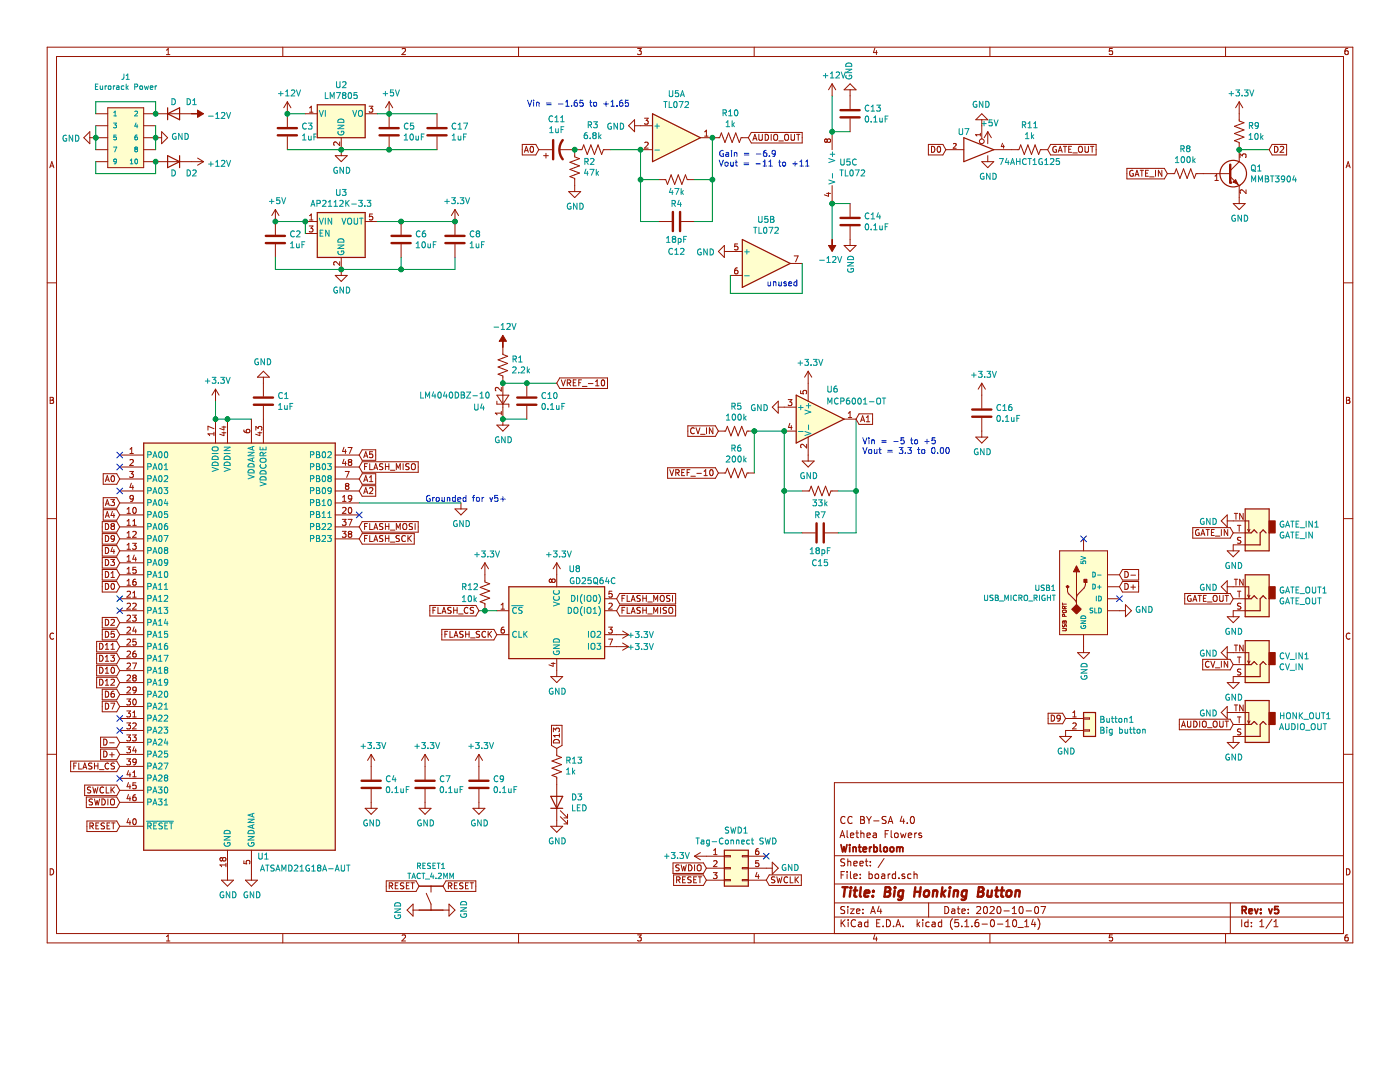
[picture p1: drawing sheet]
<svg xmlns="http://www.w3.org/2000/svg" width="279mm" height="216mm" viewBox="0 0 279 216" stroke-linecap="round" stroke-linejoin="round" font-family="sans-serif">
<path d="M0 0h279.4v215.9h-279.4z" fill-rule="evenodd" fill="#fff" stroke="#fff" stroke-width=".2"/>
<g fill="none" stroke="#981200" stroke-width=".2">
<path d="M9.4 9.4h260.6v178.7h-260.6zM11.3 11.3h256.8v175h-256.8zM33.2 10.9h.7M33.2 10l.4-.3v1.2M56.4 9.4v1.9M80.2 9.8l.5-.1 .2 .3-.7 .9h.7M103.5 9.4v1.9M127.2 9.7h.8l-.4 .4 .3 .2v.5l-.1 .1-.6-.1M150.5 9.4v1.9M166.1 16.7v2.4M166.1 16.7l-.7 1.2M166.1 16.7l.7 1.2"/>
<path d="M169.7 17.9v3.8M169.7 16.7l1.1 1.2h-2.3zM174.6 9.6l-.3 .9h.8M174.9 10.1v.8M197.6 9.4v1.9M222 9.7h-.6v.6l.6-.1v.6l-.2 .1-.4-.1M244.6 9.4v1.9M269 9.7h-.4l-.1 .3-.1 .7 .2 .2 .4-.1v-.6l-.4-.1-.2 .3M9.9 33.5l.4-1.2 .5 1.2M10 33.1h.6M17.9 27.5h3.6M17.9 26.3v2.4l-1.2-1.2z"/>
<path d="M19.1 29.9h2.4M19.1 22.7h2.4M19.1 25.1h2.4M19.1 32.3h2.4M21.5 21.5h7.2v12h-7.2zM28.7 29.9h2.4M28.7 22.7h9.5M28.7 27.5h3.6M28.7 25.1h2.4M28.7 32.3h11.9M32.3 26.3l1.2 1.2-1.2 1.2zM39.4 31.5l1.2 .8"/>
<path d="M40.6 32.3l-1.2 .7M57.3 20.3v5M57.3 27.2v2.7M57.3 20.3l-.7 1.2M57.3 20.3l.8 1.2M60.9 22.7h2.4M61.8 21.5l.3-.3v1.2M61.8 22.4h.7M66.9 31.1h2.4l-1.2 1.2zM67.8 28.3v.8l-.9-.8-.3 .3 .1 .4M68.1 27.5v3.6M72.9 22.7h2.4"/>
<path d="M73.7 21.2h.7l-.4 .4 .3 .2 .1 .4-.2 .2-.5-.1M77.7 20.3v5M77.7 27.2v2.7M77.7 20.3l-.8 1.2M77.7 20.3l.7 1.2M87.2 22.7v2.6M87.2 27.2v2.7M107.5 29.9h2.7M108.5 31.1h.9M109 30.6v.9M111.6 29.9h4.5l.4-1 .7 1.9 .7-1.9 .7 1.9 .8-1.9 .7 1.9 .3-.9h1.5M113.5 38.2h2.4l-1.2 1.2z"/>
<path d="M114.7 29.9v1.4l1 .4-2 .7 2 .7-2 .7 2 .7-2 .7 1 .4v2.6M126.6 25.1h3.6M126.6 23.9v2.4l-1.2-1.2zM127.8 29.9h2.4M128.6 23.6h.8l-.4 .4 .3 .2 .1 .4-.3 .2-.5-.1M128.7 28.5l.4-.1 .3 .3-.8 .9h.8M131.4 35.8h1.5l.3 1 .7-1.9 .7 1.9 .8-1.9 .7 1.9 .7-1.9 .4 .9h1.4M139.8 27.5h3.8l.4-1 .7 1.9 .7-1.9 .7 1.9 .7-1.9 .7 1.9 .4-.9h1.4M140.6 27.2h.7M140.6 26.3l.4-.3v1.2M165 38.6h.8M165.1 28l-.3-.3-.2 .3v.2l.2 .2 .3-.2"/>
<path d="M165.1 28l.2-.3h.2l.3 .3-.1 .3-.2 .1h-.2l-.2-.2M165.1 28v.2M165.4 38.4v.8l-.9-.3M166.1 26.3v3.6M166.1 37v3.6M169.7 23.7v2.6M188.8 29.9h3.6M190.3 28.7l.3-.1 .2 .3-.6 .7h.6M195.6 26.6v.5M195.6 26.9h-.9l.3 .2M195.9 25.1v2.6M198.3 29.9h5l.4-1 .7 1.9 .7-1.9 .8 1.9 .7-1.9 .7 1.9 .3-.9h1.5"/>
<path d="M200.1 28.6l-.3 .6h.6M200.3 28.9v.7M245.5 35.2l1.8 1.8M247.3 37h.1M247.3 20.3v2.4M247.3 39.4v1.2M247.3 20.3l-.7 1.2M247.3 20.3l.7 1.2M247.3 32.3l-1.8 1.7M268.6 33.5l.5-1.2 .4 1.2M268.7 33.1h.6M9.4 56.4h1.9"/>
<path d="M55 41.8v5M55 48.7v2.7M55 41.8l-.8 1.2M55 41.8l.7 1.2M60.9 44.2h2.4M60.9 46.6h2.4M61.7 45.1h.8l-.4 .4 .3 .2 .1 .4-.3 .2-.5-.1M61.8 43.9h.7M61.8 43l.3-.3v1.2M66.9 55h2.4l-1.2 1.2zM67.8 52.2v.8l-.9-.8-.3 .2 .1 .5M68.1 51.4v3.6"/>
<path d="M72.9 44.2h2.4M74.3 42.7h-.5l-.1 .6 .5-.1 .2 .2v.3l-.2 .2-.5-.1M80 44.2v2.6M80 48.7v2.7M90.8 41.8v5M90.8 48.7v2.7M90.8 41.8l-.7 1.2M90.8 41.8l.7 1.2M131.4 44.2h2.6M136 44.2h2.6M144.6 49v2.4l-1.2-1.2zM144.6 50.2h3.5"/>
<path d="M145.8 55h2.3M147.2 53.5h-.2a.74 .74 0 0 0-.2 1.1h.4l.1-.5-.3-.2h-.2l-.2 .2M147.2 48.7h-.5l-.1 .5 .4-.1 .3 .3v.3l-.3 .2-.4-.2M157.7 52.6h2.4M158.5 51.1h.8l-.5 1.2M168.5 49h2.3l-1.1 1.2zM169.7 40.6v2.6M169.7 45.2v3.8M246.1 40.6h2.4l-1.2 1.2zM268.1 56.4h1.9M10 79.3h.4l.3 .2-.3 .4 .3 .2-.2 .4h-.5zM10 79.9h.4"/>
<path d="M43 77.7l-.7 1.2M43 77.7v2.3M43 77.7l.7 1.2M52.6 75.3v3.8M52.6 74.1l1.2 1.2h-2.4zM99.2 78.9h2.4l-1.2 1.7zM100 77.3v.7l-.8-.7-.3 .2 .1 .5M100.4 69.3v1.4l.9 .4-1.9 .7 1.9 .7-1.9 .7 1.9 .8-1.9 .7 1 .3v9.8M105.1 76.5v2.6M157.3 79.7h.7l-.4 .5 .4 .1v.4l-.2 .2-.5-.1M159.8 78v.5l.6 .1-.2-.5 .3-.2h.3l.2 .2-.1 .5M161.3 74.1l-.7 1.2"/>
<path d="M161.3 74.1v5.9M161.3 74.1l.7 1.2M195.9 76.5v5M195.9 76.5l-.7 1.2M195.9 76.5l.8 1.2M268.7 79.3h.4l.3 .2-.3 .4 .3 .2-.2 .4h-.5zM268.7 79.9h.4M23.9 90.8h4.8M23.9 93.2h4.8M23.9 95.6h4.8M23.9 98h4.8M25.9 94.1h.7l-.4 .4 .3 .1 .1 .5-.2 .2-.5-.2"/>
<path d="M25.9 90.5h.7M25.9 89.6l.4-.3v1.2M25.9 91.8l.5-.1 .2 .3-.7 .9h.7M26.2 96.4l-.3 .9h.8M26.5 96.9v.8M26.6 99.4l-.2 .2-.4-.1-.1-.1 .1-.4 .4-.1 .2 .2-.1 .8-.5 .1M42.7 86.2v.7M42.7 86.6h-1.2l.3 .3M42.7 85.5l-1.2-.5v.8M43 83.6v4.8M44.3 86.4h.8M44.3 85.2h.8"/>
<path d="M44.7 86.2v.7l-.9-.3M44.7 85v.8l-.9-.3M45.4 83.6v4.8M48.7 85.8l.1 .4 .4 .2 .6-.2v-.4l-.1-.1-.5 .1-.1 .3 .3 .3M50.2 83.6v4.8M51.1 85.8v-.7l.4 .4 .1-.3 .4-.1 .3 .2-.2 .5M51.5 86.4h.8M51.9 86.2v.7l-.9-.3M52.6 81v7.4M66.9 90.8h4.8M66.9 93.2h4.8M66.9 95.6h4.8"/>
<path d="M66.9 98h4.8M68.4 99.2l.3-.3v1.1M68.6 89.2l-.2 .9h.7M68.6 91.6l-.2 .9h.7M68.9 94.1h.8l-.5 1.2M68.9 89.7v.8M68.9 92.1v.8M69.2 97l-.3-.3 .3-.2h.2l.2 .2-.2 .3M69.2 97l-.3 .2v.2l.3 .3 .3-.1 .1-.2v-.2l-.2-.2M69.2 97h.2M69.5 89.3h.8l-.6 1.2M69.7 92.2l-.2-.2 .2-.3h.3l.2 .2-.2 .3"/>
<path d="M69.7 92.2l-.2 .2 .1 .4 .1 .1 .4-.1 .1-.1v-.3l-.2-.2M69.7 92.2h.3M70.2 99.4l-.2 .2-.4-.1v-.5l.4-.1 .2 .2-.1 .7-.1 .2h-.4M99.2 84.8h2.4l-1.2 1.2zM99.2 80v.6h2.4v.6M100 82.1v.7M100 82.4h-1.1l.3 .4M105.1 81v2.6M143.4 94.4h1.4l.4-1 .7 1.9 .7-1.9 .7 1.9 .7-1.9 .7 1.9 .4-.9h1.4M143.4 86h1.4l.4-.9 .7 1.9 .7-1.9 .7 1.9 .7-1.9 .7 1.9 .4-1h1.4M155.3 81.2h3.6M155.3 80v2.4l-1.2-1.2z"/>
<path d="M156.5 86h2.4M157.6 84.5l-.3 .8h.8M157.9 84.9v.8M160.1 98h1.4l.4-1 .7 1.9 .7-1.9 .7 1.9 .8-1.9 .7 1.9 .3-.9h1.5M160.1 92h2.4l-1.2 1.2zM161 88.6v.8l-.9-.8-.3 .3 .1 .4M161.3 87.2v4.8M168.5 83.6h2.3M169.3 82.5l.4-.4v1.2M169.3 83.3h.7M194.7 87.2h2.4l-1.2 1.2zM195.9 83.4v3.8"/>
<path d="M9.4 103.5h1.9M23.9 119.5h4.8M23.9 109.9h4.8M23.9 114.7h4.8M23.9 117.1h4.8M23.9 102.7h4.8M23.9 105.1h4.8M23.9 107.5h4.8M23.9 112.3h4.8M23.9 100.4h4.8M25.4 118.1l.4-.1 .2 .3-.7 .9h.7M25.4 107.2h.6"/>
<path d="M25.4 104.8h.6M25.4 102.4h.6M25.4 101.6l.3-.4v1.2M25.4 104l.3-.4v1.2M25.4 106.4l.3-.4v1.2M25.4 108.7l.3-.3v1.2M25.4 111.1l.3-.3v1.2M25.4 113.5l.3-.3v1.2M25.4 115.9l.3-.3v1.2M25.4 109.6h.6M25.4 112h.6M25.4 114.4h.6"/>
<path d="M25.4 116.8h.6M26.5 108.4h.7l-.4 .5 .3 .1 .1 .4-.2 .2-.5-.1M26.5 119.2h.7M26.5 106.1l.5-.1 .2 .4-.7 .8h.7M26.5 104.8h.7M26.5 104l.3-.4v1.2M26.5 118.3l.3-.3v1.2M26.6 101.4l.2-.2a.63 .63 0 0 1 .4 .6 .63 .63 0 0 1-.4 .6l-.3-.4zM26.8 110.8l-.3 .8h.7M27.1 115.6l-.4 .1-.2 .4v.6h.6l.1-.1-.1-.5-.4-.1-.2 .3M27.1 111.2v.8M27.1 113.2h-.6v.6l.5-.2 .2 .3v.3l-.2 .2-.5-.1"/>
<path d="M66.9 102.7h4.8M66.9 105.1h4.8M66.9 107.5h4.8M66.9 100.4h4.8M68.3 106h.8l-.5 .5 .4 .1v.5l-.2 .1-.5-.1M68.3 103.6h.8l-.5 .5 .4 .1v.5l-.2 .1-.5-.1M68.4 101.4l.4-.2 .3 .4-.8 .8h.8M68.4 100h.7M69.5 103.6h.8l-.6 1.2M69.7 101.3l.1-.1a.63 .63 0 0 1 .4 .6 .63 .63 0 0 1-.4 .6 .78 .78 0 0 1-.1-1.1zM69.7 106.5l-.2-.2 .2-.3h.3l.2 .3-.2 .2M69.7 106.5l-.2 .3 .1 .3 .1 .1h.4l.1-.2v-.2l-.2-.3"/>
<path d="M69.7 106.5h.3M90.8 101.6h2.4l-1.2 1.1zM92 100.4v1.2M96.8 112.3l-.7 1.2M96.8 112.3v3.8l.9 .4-1.9 .7 1.9 .7-1.9 .7 1.9 .8-1.9 .7 1 .3v1.5M96.8 112.3l.7 1.2M110.1 115.8l-.2-.3-.3 .3v.2l.2 .2 .3-.2M110.1 115.8l.2-.3h.3l.2 .3v.3l-.2 .1h-.3l-.2-.2M110.1 115.8v.2M111.1 112.3v4.8M111.1 112.3l-.7 1.2M111.1 112.3l.7 1.2"/>
<path d="M120.7 119.5h2.4M122.1 118h-.5l-.1 .5 .5-.1 .2 .3v.2l-.2 .3-.5-.2M160.1 106.3h2.6M164.6 106.3h2.7M211.5 109.9h9.5v16.7h-9.5zM213 117.1a1.52 1.52 0 0 0 .3 1.4l1.3 1.3 .2 .7M214.8 114.1v6.6M216.2 107.5v2.4M216.6 116.7l-.3 .6-1.3 1.5-.1 .5M216.6 115.9v.8M221 119.5h2.4M221 114.7h2.4"/>
<path d="M221 117.1h2.4M243.7 117.1l1.2-1.2v2.4zM243.7 103.9l1.2-1.2v2.4zM244.9 109.9h2.4l-1.2 1.2zM244.9 117.1h4.3v2.1M244.9 103.9h4.3v2.2M246.1 119.5h2.4M246.1 106.3h2.4M246.3 115.6h.7M246.3 102.4h.7M246.7 102.4v1.2M246.7 115.6v1.2"/>
<path d="M247 118h.6M247 104.8h.6M247.3 104.8v1.2M247.3 118v1.2M247.6 107.3l-.4-.1-.2 .1 .1 .4 .4 .2 .1 .3-.2 .2h-.4M248.1 102.4v1.2l-.7-1.2v1.2M248.1 115.6v1.2l-.7-1.2v1.2M248.5 108.7h-2.4v1.2M249 118.8l.2 .4M249 105.6l.2 .5M249.5 118.8l-.3 .4M249.5 105.6l-.3 .5"/>
<path d="M268.1 103.5h1.9M10.7 126.4a.54 .54 0 0 0-.7 .5 .54 .54 0 0 0 .7 .5M23.9 129h4.8M23.9 126.6h4.8M23.9 121.9h4.8M23.9 136.2h4.8M23.9 124.3h4.8M23.9 131.4h4.8M23.9 133.8h4.8M23.9 138.6h4.8M25.3 139.5h.7l-.4 .4 .4 .1v.5l-.2 .2-.5-.2M25.4 127.6l.4-.1 .2 .4-.7 .8h.7"/>
<path d="M25.4 125.3l.4-.2 .2 .4-.7 .8h.7M25.4 120.5l.4-.1 .2 .3-.7 .9h.7M25.4 134.8l.4-.1 .2 .3-.7 .9h.7M25.4 122.9l.4-.2 .2 .4-.7 .8h.7M25.4 132.4l.4-.1 .2 .3-.7 .9h.7M25.4 130l.4-.1 .2 .3-.7 .9h.7M25.4 137.2l.4-.1 .2 .3-.7 .9h.7M26.5 122.7h.7l-.4 .5 .3 .1 .1 .4-.2 .2-.5-.1M26.5 132.3h.7l-.5 1.2M26.5 120.5l.5-.1 .2 .3-.7 .9h.7M26.7 139.5h.1a.63 .63 0 0 1 .4 .6 .63 .63 0 0 1-.4 .6 .78 .78 0 0 1-.1-1.2zM26.7 135.2l-.2-.2 .2-.3h.3l.2 .2-.2 .3"/>
<path d="M26.7 135.2l-.2 .2v.4l.2 .1 .4-.1 .1-.1v-.3l-.2-.2M26.7 135.2h.3M26.8 125.1l-.3 .8h.7M27.1 129.9l-.4 .1-.2 .4v.6l.6 .1 .1-.2-.1-.5h-.4l-.2 .2M27.1 125.5v.8M27.1 127.5h-.6v.6l.5-.1 .2 .2v.3l-.2 .2-.5-.1M27.2 137.6l-.2 .2h-.4l-.1-.6 .5-.1 .2 .2-.1 .7-.1 .2-.4 .1M99.2 126.6h2.4M99.2 121.9h2.4M100 120.7l.4-.3v1.2M100 121.6h.7M100.6 125.1h-.2a.74 .74 0 0 0-.2 1.2h.4l.1-.5-.2-.2h-.3l-.2 .2"/>
<path d="M109.9 135h2.4l-1.2 1.2zM110 132.4h.8M110.4 132.2v.7l-.8-.2M111.1 131.4v3.6M120.7 129h4.7M120.7 126.6h4.7M120.7 121.9h2.4M121.5 127.5h.7l-.5 1.2M121.5 125.1h.7l-.4 .5 .3 .1 .1 .4-.2 .2-.5-.1M121.5 120.5l.5-.1 .2 .3-.7 .9h.7M124.3 128.3l1.1 .7M124.3 125.9l1.1 .7"/>
<path d="M125.4 129l-1.1 .7M125.4 126.6l-1.1 .8M212 125.4h.7l.1 .2-.1 .2-.7 .1M212 120.3v.5M212 120.5h.8M212.1 121.8l.4-.1 .3 .2a.42 .42 0 0 1-.3 .4 .42 .42 0 0 1-.5-.2zM212.1 124l-.1 .3h.8l-.1-.4h-.2l-.1 .2M212.1 124.7v.4h.2l.2-.4h.2l.1 .1v.3M212.1 122.6l-.1 .4h.8M212.1 124h.1M212.1 124l.3 .1M212.1 122.6h.1"/>
<path d="M212.1 122.6h.3M212.4 122.6h.1M212.4 124.1v.2M212.4 122.6v.4M212.4 121.4v-.4h-.3l-.1 .4h.8M212.8 121l-.4 .2M215.1 130.2h2.3l-1.2 1.2zM216.2 126.6v3.6M221 121.9h3.6M224.6 120.7l1.2 1.2-1.2 1.2zM243.7 130.2l1.2-1.2v2.4zM244.9 130.2h4.3v2.2"/>
<path d="M244.9 123.1h2.4l-1.2 1.2zM244.9 136.2h2.4l-1.2 1.2zM246.1 132.6h2.4M246.3 128.7h.7M246.7 128.7v1.2M247 131.1h.6M247.3 131.1v1.2M247.6 120.4h-.4l-.2 .1 .1 .4 .4 .2 .1 .2-.2 .3-.4-.1M247.6 133.6l-.4-.1-.2 .1 .1 .4 .4 .2 .1 .3-.2 .2-.4-.1M248.1 128.7v1.2l-.7-1.2v1.2M248.5 135h-2.4v1.2M248.5 121.9h-2.4v1.2"/>
<path d="M249 131.9l.2 .5M249.5 131.9l-.3 .5M269.4 126.4a.54 .54 0 0 0-.7 .5 .54 .54 0 0 0 .7 .5M9.4 150.5h1.9M23.9 150.5h4.8M23.9 143.4h4.8M23.9 145.8h4.8M23.9 148.1h4.8M23.9 141h4.8M23.9 152.9h4.8M23.9 155.3h4.8M23.9 157.7h4.8"/>
<path d="M25.3 141.9h.7l-.4 .4 .4 .1v.5l-.2 .2-.5-.2M25.3 144.3h.7l-.4 .4 .4 .1v.5l-.2 .1-.5-.1M25.3 146.6h.7l-.4 .5 .4 .1v.5l-.2 .1-.5-.1M25.3 149h.7l-.4 .5 .4 .1v.5l-.2 .1-.5-.1M25.3 151.4h.7l-.4 .5 .4 .1v.5l-.2 .1-.5-.1M25.6 153.8l-.2 .8h.7M25.6 156.2l-.2 .8h.7M25.6 158.5l-.2 .9h.7M25.9 154.2v.8M25.9 156.6v.8M25.9 159v.8M26.5 146.6h.7l-.4 .5 .3 .1 .1 .4-.2 .2-.5-.1"/>
<path d="M26.5 143.1h.7M26.5 144.4l.5-.1 .2 .3-.7 .8h.7M26.5 142.2l.3-.3v1.2M26.5 154.1l.3-.3v1.2M26.5 155h.7M26.8 149l-.3 .8h.7M27.1 158.6l-.4 .1-.2 .4v.6h.6l.1-.1-.1-.5-.4-.1-.2 .3M27.1 149.4v.8M27.1 156.2h-.6v.6l.5-.1 .2 .2v.3l-.2 .2-.5-.1M27.2 151.9l-.2 .3-.4-.1-.1-.6 .5-.1 .2 .3-.1 .6-.1 .3h-.4M74.1 150.5v5.1M74.1 157.5v3.8"/>
<path d="M74.1 150.5l-.7 1.2M74.1 150.5l.7 1.2M84.8 150.5v5.1M84.8 157.5v3.8M84.8 150.5l-.7 1.2M84.8 150.5l.7 1.2M95.6 150.5v5.1M95.6 157.5v3.8M95.6 150.5l-.7 1.2M95.6 150.5l.7 1.2M111.1 149.3v1.5l1 .3-1.9 .8 1.9 .7-1.9 .7 1.9 .7-1.9 .7 .9 .4v9.8M211.5 147h2.4l-1.2 1.1z"/>
<path d="M212.7 143.4h3.5M214.1 143.1h.7M214.1 142.2l.4-.3v1.2M214.1 144.4l.4-.1 .3 .3-.8 .8h.8M216.2 145.8h-3.5v1.2M216.2 143.2h1.2v.3h-1.2zM216.2 145.6h1.2v.3h-1.2zM243.7 142.2l1.2-1.2v2.4zM244.9 142.2h4.3v2.1M244.9 148.1h2.4l-1.2 1.2zM246.1 144.6h2.4M246.3 140.7h.7"/>
<path d="M246.7 140.7v1.2M247 143.1h.6M247.3 143.1v1.2M247.6 145.5l-.4-.1-.2 .2 .1 .4 .4 .1 .1 .3-.2 .2h-.4M248.1 140.7v1.2l-.7-1.2v1.2M248.5 147h-2.4v1.1M249 143.8l.2 .5M249.5 143.8l-.3 .5M268.1 156.2h-101.6v30.1M268.1 150.5h1.9M10 173.4a.62 .62 0 0 1 .7 .6 .62 .62 0 0 1-.7 .6zM23.9 164.9h4.8"/>
<path d="M23.9 160.1h4.8M25.6 163.3l-.2 .9h.7M25.9 163.8v.8M26.6 163.5l.2-.1a.63 .63 0 0 1 .4 .6 .63 .63 0 0 1-.4 .6l-.3-.5zM44.2 175.6h2.4l-1.2 1.2zM44.4 171.3l.2-.2h.3l.2 .2-.1 .4-.1 .1h-.4l-.1-.2M44.4 171.3l-.2-.2-.3 .2 .1 .5h.3l.1-.2M44.4 171.3v.3M45.1 172.3v.6M45.1 172.6h-1.2l.3 .3M45.4 169.7v5.9M48.7 171.8v.5l.5 .1-.1-.5 .3-.2h.3l.2 .2-.2 .5"/>
<path d="M49 175.6h2.4l-1.2 1.2zM50.2 169.7v5.9M72.9 161.3h2.4l-1.2 1.2zM83.6 161.3h2.4l-1.2 1.2zM83.6 176.8h4.8M85.1 178.3l.9 2.1v1.2M86 176.8v1.2M94.4 161.3h2.4l-1.2 1.2zM109.9 164.9h2.4l-1.2 1.2zM111.8 163l1.5 1.4M111.8 161.8l1.5 1.4M112.5 164.4h.8"/>
<path d="M112.5 163.2h.8M113.3 162.5v.7M113.3 163.7v.7M138.6 170.8h6M138.6 170.8l1.2 .8M139.8 170.1l-1.2 .7M141 173.2h3.6M141 175.6h3.6M142.4 174.1h.7l-.4 .5 .3 .1 .1 .4-.2 .2-.5-.1M142.4 170.5h.7M142.4 169.7l.4-.4v1.2M142.4 171.9l.5-.2 .2 .4-.7 .8h.7"/>
<path d="M144.6 173.1h1.2v.3h-1.2zM144.6 170.7h1.2v.3h-1.2zM144.6 175.5h1.2v.2h-1.2zM148.1 173.1h1.2v.3h-1.2zM148.1 170.7h1.2v.3h-1.2zM148.1 175.5h1.2v.2h-1.2zM149.3 170.8h3.6M149.3 173.2h4.8M149.3 175.6h3.6M151.1 174.1l-.3 .8h.7M151.3 169.3h-.2a.74 .74 0 0 0-.1 1.2h.3l.2-.5-.3-.2h-.2l-.2 .2M151.3 174.5v.8"/>
<path d="M151.4 171.7h-.6v.6l.4-.1 .3 .2v.3l-.3 .2-.4-.1M154.1 172l1.2 1.2-1.2 1.2zM166.5 176.4h101.6M166.5 170.8h101.6M167.6 167.1l.5-1.4 .5 1.4M167.8 166.7h.7M167.9 174.6h.4M168.5 173.9h-.6v1.4M168.6 171.4h-.5l-.3 .2 .1 .4 .6 .3v.4l-.2 .1-.5-.1M168.6 163.1a.56 .56 0 0 0-.6-.1 .56 .56 0 0 0-.2 .7 .53 .53 0 0 0 .3 .6 .53 .53 0 0 0 .5-.1M169.1 165.7v1.3l.2 .1M169.1 173.9v.1"/>
<path d="M169.1 174.4v.9M169.2 171.4v1.4M169.2 172l.2-.1h.3l.1 .9M169.7 166.7l.7-.2-.1-.2-.4-.1-.2 .2 .1 .7h.5M169.7 173.9v1.2l.2 .2M170.1 163.1a.56 .56 0 0 0-.7-.1 .56 .56 0 0 0-.2 .7 .53 .53 0 0 0 .3 .6 .53 .53 0 0 0 .6-.1M170.4 172.3l.7-.1-.1-.3h-.4l-.2 .1 .1 .7h.5M170.4 174.9l.7-.2-.1-.2-.4-.1-.2 .2 .1 .6h.5M170.8 166.2h.5M171 165.7v1.3l.3 .1M171.6 172.3l.7-.1-.1-.3h-.4l-.2 .1 .1 .7h.5M171.7 175.2v.1"/>
<path d="M171.7 174.5v.1M171.8 162.9h.4l.3 .3-.1 .3-.2 .1 .2 .1 .1 .4-.2 .2h-.5zM171.8 163.6h.4M171.8 166.3l.2-.1 .4 .1v.8M171.8 165.7v1.4M172.7 171.9h.5M172.9 171.4v1.2l.3 .2M172.9 162.9l.5 .8M173 166.7l.7-.2-.1-.2-.4-.1-.2 .2 .1 .7h.5M173.4 174.5l.4-.1 .3 .2-.1 .6-.2 .1-.4-.1M173.4 163.7v.6M173.4 173.9v1.4"/>
<path d="M173.7 172.7v.1M173.7 171.9v.1M173.9 162.9l-.5 .8M174.3 166.3h.5l.1 .8M174.4 163.8h1M174.7 174.5l.2-.1 .4 .1 .1 .6-.2 .1-.3 .1-.2-.1zM174.9 166.5l-.5 .1-.2 .2 .2 .3h.5M176 174.5h.5l.1 .8M176.4 171.3l-1.2 1.8M176.6 174.7l-.5 .1-.2 .2 .2 .3 .5-.1M176.7 166.4h.4M176.8 163l-.5-.1-.3 .3 .1 .3 .7 .3v.4l-.2 .1h-.6"/>
<path d="M177.3 174.4v.9M177.3 164.3l.4-1.4 .5 1.4M177.3 165.7h-.6v1.4M177.4 163.9h.7M177.7 174.4l-.4 .2M177.8 165.7v1.3l.3 .1M178.6 166.3l.2-.1 .4 .1 .1 .6-.2 .2h-.3l-.2-.1zM178.7 174.5l-.4-.1-.2 .2v.6l.2 .1 .4-.1M178.7 173.9v1.4M179.4 175.2v.1M179.7 166.2l.3 .9 .3-.6 .2 .6 .3-.9M180 162.8l-.3 1.1h.8"/>
<path d="M180.3 163.4v.9M180.5 174.5l-.3-.1-.2 .2 .1 .2 .4 .1v.3h-.5M181.1 164.2v.1M181.3 166.7l.7-.2-.1-.2-.4-.1-.2 .2v.7h.6M181.8 174.5l-.4-.1-.3 .2 .2 .6h.5M181.8 163.1l.2-.2a.75 .75 0 0 1 .5 .7 .75 .75 0 0 1-.5 .7l-.3-.5zM182.4 174.5l.2-.1 .4 .1v.8M182.4 173.9v1.4M182.6 166.2v.9M183 166.2l-.4 .3M183.9 166.3l-.3-.1-.2 .2v.2l.5 .1v.4h-.5M268.7 173.4a.62 .62 0 0 1 .7 .6 .62 .62 0 0 1-.7 .6z"/>
<path d="M33.2 186.9l.4-.4v1.3M33.2 187.8h.7M56.4 186.3v1.8M80.2 186.6l.5-.1 .2 .4-.7 .9h.7M82.4 181.6h7.2M82.4 180.4v2.4l-1.2-1.2zM89.6 180.4l1.2 1.2-1.2 1.2zM103.5 186.3v1.8M127.2 186.5h.8l-.4 .5 .3 .1v.5l-.1 .2-.6-.2M150.5 186.3v1.8M166.5 183h101.6M166.5 180.2h101.6"/>
<path d="M167.9 183.5v1.4M168.1 184.1l.5 .8M168.6 181l-.5-.1-.3 .2 .1 .4 .6 .3v.4l-.2 .1-.5-.1M168.6 183.5l-.7 .8M169.2 180.9v.1M169.2 181.4v.9M169.3 183.5v.2M169.3 184v.9M169.7 181.4h.8l-.8 .9h.8M170.7 183.7a.56 .56 0 0 0-.7-.1 .56 .56 0 0 0-.1 .7 .53 .53 0 0 0 .2 .6 .53 .53 0 0 0 .6-.1M170.9 181.8l.7-.1-.1-.3h-.4l-.2 .2 .1 .6h.5M171.3 184.1h.6v.8"/>
<path d="M171.9 184.3l-.4 .1-.2 .2 .2 .3 .4-.1M172.2 182.2v.1M172.2 181.4v.2M173.2 184.1l-.4-.1-.3 .3 .1 .5 .2 .1 .4-.1M173.2 183.5v1.4M173.8 182.3l.4-1.4 .5 1.4M173.9 181.9h.7M174.6 186.5l-.3 .9h.8M174.9 187v.8M175 184.2h.4M175.4 180.8l-.3 1h.9M175.6 183.5h-.6v1.4h.6"/>
<path d="M175.8 181.4v.9M176.2 184.8v.1M176.9 183.5a.71 .71 0 0 1 .8 .7 .71 .71 0 0 1-.8 .7zM178.3 184.8v.1M178.8 184.9l.5-1.4 .4 1.4M178.9 184.5h.7M180.2 184.8v.1M183 183.5v1.4M183.2 184.4l.4 .5M183.6 184l-.6 .5M184.2 183.5v.2M184.2 184v.9"/>
<path d="M185.3 180.2v2.8M185.4 184.1l-.4-.1-.2 .3v.5l.2 .1 .4-.1M186 184.1h.6v.8M186.6 184.3l-.6 .3 .2 .3 .4-.1M187.9 184.1l-.4-.1-.2 .3v.5l.2 .1 .4-.1M187.9 183.5v1.4M188.6 180.9a.71 .71 0 0 1 .7 .7 .71 .71 0 0 1-.7 .7zM190 181.4h.5l.1 .9M190.1 183.3a1.61 1.61 0 0 0 0 2.2M190.6 181.7l-.5 .1-.2 .2 .2 .3 .5-.1M191 181.4h.6M191.2 180.9v1.2l.4 .2"/>
<path d="M191.3 183.5h-.7l-.1 .7 .7-.1 .1 .2v.5l-.2 .1-.6-.1M191.9 184.8v.1M192 181.8l.6-.1v-.3h-.4l-.2 .2v.6h.6M192.5 184.9h.9M192.5 183.9l.4-.4v1.4M193.2 182.2v.1M193.2 181.4v.2M194 184.8v.1M194.9 181l.6-.1 .2 .4-.8 1h.8M195.2 183.5l-.4 .1a1.09 1.09 0 0 0-.1 1.2l.4 .1 .2-.1 .1-.5-.3-.2h-.4l-.1 .2M196 184.4h1.1M196.4 181l.3-.1a.8 .8 0 0 1-.1 1.4l-.2-.1-.1-.4z"/>
<path d="M197.6 186.3v1.8M197.6 181l.5-.1 .3 .4-.9 1h.9M197.8 183.6l.2-.1a.75 .75 0 0 1 .5 .7 .75 .75 0 0 1-.5 .7 .94 .94 0 0 1-.2-1.3zM199.1 184.4h1M199.1 181l.2-.1a.75 .75 0 0 1 .5 .7 .75 .75 0 0 1-.5 .7 .94 .94 0 0 1-.2-1.3zM200.4 181.8h1M200.7 183.9l.4-.4v1.4M200.7 184.9h.9M202 182.3h.8M202 181.3l.4-.4v1.4M202.2 183.7l.2-.2a.75 .75 0 0 1 .5 .7 .75 .75 0 0 1-.5 .7l-.3-.5zM203.2 185.1h1"/>
<path d="M203.5 181l.2-.1a.76 .76 0 0 1 .5 .7 .76 .76 0 0 1-.5 .7l-.2-.1-.1-.4zM204.5 184.9h.8M204.5 183.9l.4-.4v1.4M204.8 181.8h1.1M206.2 183.4l-.3 1.1h.8M206.5 184v.9M206.6 181l.3-.1a.8 .8 0 0 1-.1 1.4l-.2-.1-.1-.4zM207.1 183.3a1.61 1.61 0 0 1 0 2.2M207.7 180.9h1l-.6 1.4M222 186.5h-.6v.6l.6-.1v.6l-.2 .2-.4-.2M244.6 186.3v1.8M245.5 180.2v6.1"/>
<path d="M247.8 183.5v1.4M249.1 184.1l-.4-.1-.3 .3 .1 .5h.6M249.1 183.5v1.4M249.7 184.8v.1M249.7 184.1v.1M251.4 184.9h.8M251.4 183.9l.4-.4v1.4M253.8 183.4l-1.2 1.9M254.2 184.9h.9M254.2 183.9l.4-.4v1.4M269 186.5l-.4 .1-.1 .2-.1 .7 .2 .3 .4-.2v-.6h-.4l-.2 .2"/>
<circle cx="195.9" cy="28.2" r=".48"/>
</g>
<g fill="none" stroke="#981200" stroke-width=".36">
<path d="M167.8 168.6l.4 1.4 .2-1 .3 1 .3-1.4M169.6 168.6v.1M169.6 169v1M170.2 169v1M170.2 169.2l.2-.2 .4 .1v.9M171.3 169h.6M171.5 168.6v1.2l.4 .2M172.3 169.5l.6-.1v-.3l-.4-.1-.2 .2v.7h.6M173.5 169v1M173.9 169l-.4 .3M174.4 169.1l.4-.1 .3 .3-.1 .6h-.6M174.4 168.6v1.4"/>
<path d="M175.7 168.6v1.2l.2 .2M176.4 169.2l.2-.2 .4 .2v.6l-.2 .2-.4-.2zM177.7 169.2l.2-.2 .4 .2v.6l-.2 .2-.4-.2zM179 169.2l.4-.2 .2 .2M179 169v1M179.6 169.2l.2-.2 .3 .1 .1 .9M179.6 169.2v.8M247.9 181.6h.7l.1-.2-.1-.4-.1-.1h-.6v1.4M248.2 181.6l.5 .7M249.3 181.8l.6-.1v-.3h-.4l-.2 .2v.6h.6M250.4 181.4l.3 .9 .4-.9M251.6 182.2v.1"/>
<path d="M251.6 181.4v.2M253.2 181.4l.3 .9 .4-.9M255.1 180.9h-.7v.7l.6-.1 .2 .2-.1 .5-.2 .1-.5-.1"/>
</g>
<g fill="none" stroke="#981200" stroke-width=".48">
<path d="M55.4 27h3.9M55.4 25.6h3.9M75.7 27h3.9M75.7 25.6h3.9M85.3 27h3.8M85.3 25.6h3.8M110.4 28v3.8M112.3 28a3.1 3.1 0 0 0 0 3.8M167.7 23.4h3.9M167.7 22h3.9M245.5 32.9v3.5M53 48.5h3.9"/>
<path d="M53 47.1h3.9M78.1 48.5h3.9M78.1 47.1h3.9M88.9 48.5h3.8M88.9 47.1h3.8M134.3 42.3v3.8M135.7 42.3v3.8M167.7 44.9h3.9M167.7 43.5h3.9M50.7 79.3h3.8M103.2 79.3h3.8M50.7 80.8h3.8"/>
<path d="M103.2 80.8h3.8M194 83.2h3.8M194 81.7h3.8M163 104.4v3.8M164.4 104.4v3.8M72.2 157.2h3.8M72.2 155.8h3.8M82.9 157.2h3.8M82.9 155.8h3.8M93.7 157.2h3.8M93.7 155.8h3.8M168.1 177h1.1"/>
<path d="M168.6 177l-.2 1.9M169.7 177.7l-.1 1.2M169.8 177v.2M169.8 177l.1 .1-.1 .1M170.4 177.7h.7M170.7 177l-.2 1.7 .1 .1 .3 .1M171.8 177l-.2 1.7 .2 .2M172.5 178.3l1-.2-.1-.3-.5-.1-.3 .2v.9h.7M174.2 178.8v.1M174.3 177.8h.1l-.1 .1M174.3 177.8v.1M176.6 177.9h.7"/>
<path d="M176.7 177h.7l.2 .2 .1 .4-.4 .3 .2 .1a.53 .53 0 0 1-.3 .9h-.7zM178.6 177.7l-.2 1.2M178.6 177v.2M180.3 177.8l-.6-.1-.3 .1-.1 .8 .3 .3 .5-.1M180.3 177.7l-.3 1.7a.5 .5 0 0 1-.8 .1M182.6 177.9h1.1M182.7 177l-.3 1.9M183.7 177l-.2 1.9M184.6 177.8l.2-.1 .6 .1v.8l-.2 .2a.5 .5 0 0 1-.8 0zM186.3 177.8l.2-.1 .5 .1-.1 1.1M186.3 177.7l-.2 1.2M188.1 177l-.3 1.9"/>
<path d="M188.1 178.2l.5 .7M188.7 177.7l-.8 .7M189.5 177.7l-.1 1.2M189.6 177v.2M190.4 177.8l.3-.1 .4 .1v1.1M190.4 177.7l-.1 1.2M192.9 177.8h-.7l-.2 .2-.1 .6 .3 .3 .6-.1M192.9 177.7l-.3 1.7a.52 .52 0 0 1-.7 .1M195.2 177.9h.7M195.4 177l.8 .1 .1 .5-.4 .3 .2 .1a.53 .53 0 0 1-.3 .9h-.7zM197.2 177.7l-.1 1.1 .4 .1 .3-.1M198 177.7l-.2 1.2"/>
<path d="M198.6 177.7h.7M198.9 177l-.1 1.7v.1l.4 .1M199.7 177.7h.7M200 177l-.2 1.7 .1 .1 .3 .1M201 177.8l.3-.1 .5 .1v.8l-.4 .3a.45 .45 0 0 1-.6-.3zM202.7 177.8l.3-.1 .4 .1v1.1M202.7 177.7l-.1 1.2"/>
</g>
<g fill="#fffecd" stroke="#fffecd" stroke-width=".24">
<path d="M148.1 47.8l9.6 4.8-9.6 4.7z"/>
<path d="M130.2 22.7l9.6 4.8-9.6 4.8z"/>
<path d="M158.9 78.9l9.6 4.7-9.6 4.8z"/>
<path d="M63.3 42.4h9.6v9h-9.6z" fill-rule="evenodd"/>
<path d="M216.2 142.2h2.4v4.8h-2.4z" fill-rule="evenodd"/>
<path d="M144.6 169.7h4.7v7.1h-4.7z" fill-rule="evenodd"/>
<path d="M63.3 20.9h9.6v6.6h-9.6z" fill-rule="evenodd"/>
<path d="M101.6 117.1h19.1v14.3h-19.1z" fill-rule="evenodd"/>
<path d="M248.5 139.8h4.8v8.3h-4.8z" fill-rule="evenodd"/>
<path d="M248.5 127.8h4.8v8.4h-4.8z" fill-rule="evenodd"/>
<path d="M248.5 114.7h4.8v8.4h-4.8z" fill-rule="evenodd"/>
<path d="M248.5 101.6h4.8v8.3h-4.8z" fill-rule="evenodd"/>
<path d="M28.7 88.4h38.2v81.3h-38.2z" fill-rule="evenodd"/>
</g>
<g fill="none" stroke="#981200" stroke-width=".24">
<path d="M33.5 21.5v2.4M33.5 31.1l2.3 1.2-2.3 1.2zM33.5 22.7l2.3-1.2v2.4zM35.8 31.1v2.4M63.3 20.9h9.6v6.6h-9.6zM130.2 22.7l9.6 4.8-9.6 4.8zM192.4 27.5l5.9 2.4-5.9 2.4zM63.3 42.4h9.6v9h-9.6zM148.1 47.8l9.6 4.8-9.6 4.7zM158.9 78.9l9.6 4.7-9.6 4.8zM28.7 88.4h38.2v81.3h-38.2zM101.6 117.1h19.1v14.3h-19.1z"/>
<path d="M248.5 101.6h4.8v8.3h-4.8zM248.5 114.7h4.8v8.4h-4.8zM248.5 119.5h1.2l.6-.6 .6 .6M248.5 106.3h1.2l.6-.6 .6 .6M252.7 106.3l-.6-.6-.6 .6v2.4h-3M252.7 119.5l-.6-.6-.6 .6v2.4h-3M248.5 127.8h4.8v8.4h-4.8zM248.5 139.8h4.8v8.3h-4.8zM248.5 132.6h1.2l.6-.6 .6 .6M252.7 132.6l-.6-.6-.6 .6v2.4h-3M109.9 158.9h2.4l-1.2 2.4zM216.2 142.2h2.4v4.8h-2.4z"/>
<path d="M248.5 144.6h1.2l.6-.6 .6 .6M252.7 144.6l-.6-.6-.6 .6v2.4h-3M109.9 161.3h2.4M144.6 169.7h4.7v7.1h-4.7z"/>
<circle cx="246.1" cy="34.6" r="2.65"/>
</g>
<g fill="none" stroke="#009596" stroke-width=".2">
<path d="M19 17.3h.4M19.5 16.8h-.5v1h.5M20 17.1l.1 .7h.4M20.5 17.1v.7M21 17.1v.7M21.3 17.1l-.3 .2M21.6 17.2h.5v.6h-.5zM22.6 17.1v.7M22.9 17.1l-.3 .2M23.3 17.2h.4l.1 .6M23.8 17.4l-.6 .2 .2 .2h.4M24.7 14.8v.7l-.1 .3h-.3"/>
<path d="M24.7 17.2l-.3-.1-.2 .2 .1 .5h.4M25.2 15.8h.6M25.2 15.1l.3-.3v1M25.2 16.8v1M25.3 17.4l.3 .4M25.6 17.1l-.4 .4M26.9 17.3h.5v-.4l-.5-.1v1M28 17.2h.4v.6h-.4zM28.8 17.1l.2 .7 .2-.5 .2 .5 .2-.7M30 17.5l.5-.1v-.2l-.3-.1-.2 .2v.5h.5M31 17.1v.7M31.3 17.1l-.3 .2"/>
<path d="M34.3 19.7a.6 .6 0 0 1 .7 .6 .6 .6 0 0 1-.7 .6zM37.3 19.7a.6 .6 0 0 1 .7 .6 .6 .6 0 0 1-.7 .6zM55.6 18.7h.9M56 18.2v.9M57 19.1h.7M57 18.3l.3-.4v1.2M58.2 18.1l.4-.2 .2 .4-.7 .8h.7M59.2 17.9l.4 1.2 .4-1.2M64.9 18.5v1.2h.6M65.9 19.7v-1.2l.4 .8 .4-.8v1.2M67.1 18.5h.9l-.6 1.2M67.2 16.3v1l.2 .2 .3-.1 .2-.1v-1"/>
<path d="M68.4 16.4l.4-.1 .3 .3-.8 .9h.8M68.6 19l-.3-.2 .3-.3h.2l.2 .2-.2 .3M68.6 19l-.3 .2v.3l.3 .2 .3-.1 .1-.1v-.3l-.2-.2M68.6 19h.2M69.6 18.6l.2-.1a.65 .65 0 0 1 .4 .6 .65 .65 0 0 1-.4 .6l-.3-.5zM71.3 18.5h-.6l-.1 .5 .2-.1 .5 .1v.5l-.2 .2-.5-.2M76.5 18.7h.9M76.9 18.2v.9M78.5 17.9h-.6v.6l.2-.1 .4 .1v.5l-.1 .1-.5-.1M78.9 17.9l.4 1.2 .4-1.2M133.6 18.1v1l.2 .2 .3-.1 .2-.1v-1M135.4 18.1h-.6v.6l.4-.2 .3 .3v.3l-.3 .2-.4-.1"/>
<path d="M135.8 19.3l.4-1.2 .4 1.2M135.9 18.9h.6M164.3 15.1h.9M164.8 14.6v1M165.7 15.6h.7M165.7 14.7l.4-.3v1.2M166.9 14.5l.4-.1 .2 .3-.7 .9h.7M167.9 14.4l.4 1.2 .4-1.2M168.8 13.8h1.2l-1.2 .7h1.2M168.9 15.1a.55 .55 0 0 0 .5 .7 .55 .55 0 0 0 .5-.7l-.4-.1v.2M168.9 12.8a.64 .64 0 0 1 .7-.2 .64 .64 0 0 1 .4 .6h-1.2zM245.3 18.7h.9"/>
<path d="M245.7 18.2v.9M246.6 17.9h.8l-.4 .5 .3 .1 .1 .4-.3 .2-.5-.1M247.9 19v.1M248.3 17.9h.8l-.4 .5 .3 .1v.5l-.1 .1-.6-.1M249.4 17.9l.4 1.2 .4-1.2M13.2 27a.55 .55 0 0 0-.6 .6 .55 .55 0 0 0 .6 .5l.1-.4h-.2M14.5 27v1.2l-.7-1.2v1.2M15.1 27a.6 .6 0 0 1 .7 .6 .6 .6 0 0 1-.7 .6zM22.7 24.6h.5l-.3 .3 .3 .2v.3h-.5M22.7 29.3h.6l-.4 1M22.7 23.1h.5M22.7 22.4l.3-.2v.9"/>
<path d="M23.2 27h-.5v.4h.5v.4h-.5M23.2 32.1l-.1 .2-.4-.1v-.4l.4-.1 .1 .2v.5l-.4 .3M26 32.7h.5M26 32l.3-.3v1M26.9 22.2h.4l.2 .2-.6 .7h.6M27 31.8l.1-.1a.47 .47 0 0 1 .4 .5 .47 .47 0 0 1-.5 .4l-.1-.3zM27.1 29.7l-.2-.1 .2-.3 .4 .2-.2 .2M27.1 29.7l-.2 .2 .2 .4 .4-.2-.2-.4M27.1 29.7h.2M27.1 24.5l-.2 .7h.6M27.4 27l-.4 .2-.1 .5 .2 .2 .3-.1v-.4l-.3-.1-.2 .2M27.4 24.9v.6"/>
<path d="M34.3 33.9a.6 .6 0 0 1 .7 .6 .6 .6 0 0 1-.7 .6zM35.1 26.7a.55 .55 0 0 0-.7 .5 .55 .55 0 0 0 .7 .6v-.5h-.2M36.3 26.6v1.2l-.6-1.2v1.2M36.9 26.6a.6 .6 0 0 1 .7 .6 .6 .6 0 0 1-.7 .6zM37.3 33.9a.6 .6 0 0 1 .7 .6 .6 .6 0 0 1-.7 .6zM38.5 34l.4-.1 .3 .3-.8 .9h.8M38.5 20.9h.7M38.5 20l.3-.3v1.2M41.6 23.2h1M41.6 32.7h1M42.1 32.3v.9M43.1 23.6h.7"/>
<path d="M43.1 22.8l.3-.4v1.2M43.1 32.3l.3-.3v1.2M43.1 33.2h.7M44.2 22.6l.5-.2 .2 .4-.8 .8h.8M44.2 32.1l.5-.1 .2 .3-.8 .9h.8M45.2 22.4l.4 1.2 .4-1.2M45.2 32l.4 1.2 .4-1.2M54.2 39.7v.9M55.8 39.5h-.6v.5l.2-.1 .4 .1v.5l-.1 .1-.5-.1M56.2 39.5l.4 1.1 .4-1.1M60.4 27.9h.7M60.4 27.1l.3-.4v1.2"/>
<path d="M61.1 24.7a.53 .53 0 0 0-.7 .5 .53 .53 0 0 0 .7 .4M61.5 24.6h.8l-.4 .4 .3 .1 .1 .4-.3 .3-.5-.2M61.6 27.1v.8l.5-.1M62.1 27.1v.8M62.7 27.3h.4M63.2 26.7h-.5v1.2M63.7 22l.4 1.2 .4-1.2M64.9 22v1.2M67.2 37.8v1l.2 .2 .3-.1 .2-.1v-1M67.3 33.5a.55 .55 0 0 0-.7 .5 .55 .55 0 0 0 .7 .5l.1-.4h-.3M67.4 25h1.2l-1.2 .7h1.2M67.5 26.2a.54 .54 0 0 0 .5 .7 .54 .54 0 0 0 .5-.7h-.4v.2"/>
<path d="M67.6 23.8a.63 .63 0 0 1 .7 0 .63 .63 0 0 1 .3 .6h-1.2zM68.3 37.8h.8l-.5 .5 .4 .1v.5l-.2 .1-.5-.1M68.6 33.4v1.2l-.7-1.2v1.2M69 40v1.2M69.1 33.4a.6 .6 0 0 1 .7 .6 .6 .6 0 0 1-.7 .6zM69.7 40l-.7 .7M70.4 22l.4 1.2 .4-1.2M71.6 40h.7l-.4 .4 .3 .1 .1 .5-.2 .2-.5-.1M71.6 22.2l.2-.2a.41 .41 0 0 1 .5 .4v.7l-.5 .1-.2-.1zM73.3 40h.7l-.4 .4 .4 .1v.6l-.2 .1-.5-.1M80.7 27.9h.7M80.7 27.1l.3-.4v1.2"/>
<path d="M81.4 24.7a.53 .53 0 0 0-.7 .5 .53 .53 0 0 0 .7 .4M81.9 26.9l.2-.2a.63 .63 0 0 1 .4 .6 .63 .63 0 0 1-.4 .6l-.3-.4zM82.5 24.6h-.5l-.1 .5 .4-.1 .3 .3v.2l-.3 .3-.4-.2M83 27.1l.1 .8 .4-.1M83.5 27.1v.8M84.1 27.3h.4M84.7 26.7h-.6v1.2M89.2 39.7v.9M90.1 39.5h.8l-.4 .4 .3 .1 .1 .4-.3 .2-.5-.1M90.3 27.9h.6M90.3 27.1l.3-.4v1.2M91 24.7a.53 .53 0 0 0-.8 .5 .53 .53 0 0 0 .8 .4"/>
<path d="M91.4 25.8h.7M91.4 24.9l.4-.3v1.2M91.4 27.1l.1 .8 .5-.1M91.8 39.5h.8l-.4 .4 .3 .1v.5l-.1 .1-.6-.1M92 27.1v.8M92.5 24.6h.8l-.5 1.2M92.5 27.3h.4M92.9 39.5l.4 1.1 .4-1.1M93.1 26.7h-.6v1.2M109.7 25.6l.3-.3v1.2M109.7 26.5h.7M110.3 23.2a.53 .53 0 0 0-.7 .5 .53 .53 0 0 0 .7 .5"/>
<path d="M110.8 23.4l.3-.3v1.2M110.8 24.3h.6M110.9 25.7l.1 .7h.4M111.4 25.7v.8M111.9 24.3h.7M111.9 23.4l.3-.3v1.2M112 25.9h.4M112.5 25.3h-.5v1.2M116.7 32.2l.6-.1v-.4l-.6-.1v1.2M116.9 33.7l-.2 .9h.7M117 32.2l.4 .6M117.2 26.5h-.3a.74 .74 0 0 0-.1 1.2l.4-.1 .1-.4-.3-.3h-.2l-.2 .3"/>
<path d="M117.2 34.2v.8M117.4 24.9l.6-.1v-.4l-.6-.1v1.2M117.7 24.9l.4 .6M117.7 33.8h.8l-.5 1.2M117.8 27.6v.1M117.8 31.7l.5-.1 .2 .3-.7 .9h.7M118.5 24.3h.7l-.4 .5 .3 .1 .1 .4-.2 .2-.5-.1M118.5 27l-.2-.2 .2-.3 .4 .1v.3l-.1 .1M118.5 27l-.2 .2v.3l.2 .2 .4-.1 .1-.1-.1-.4-.1-.1M118.5 27h.3M119 33.8v1.2M119.1 34.5l.3 .5"/>
<path d="M119.4 34.2l-.4 .4M119.5 26.5v1.2M119.6 27.2l.4 .5M120 26.9l-.5 .4M122 24.7a.55 .55 0 0 0-.7 .5 .55 .55 0 0 0 .7 .5v-.4h-.2M123.2 24.6v1.2l-.7-1.2v1.2M123.8 24.6a.6 .6 0 0 1 .7 .6 .6 .6 0 0 1-.7 .6zM130.7 29.9h.9M130.7 25.2h.9M131.1 24.7v.9M132.5 20.3h.6M132.8 20.3v1.2"/>
<path d="M133.5 20.3v1.2h.6M133.9 37.6l-.3 .8h.7M134.2 38v.8M134.6 20.4l.1-.1a.65 .65 0 0 1 .4 .6 .65 .65 0 0 1-.4 .6l-.2-.5zM134.7 37.6h.8l-.5 1.2M135.5 40l-.3 .8h.8M135.5 20.3h.8l-.5 1.2M135.9 37.6v1.2M136.1 38.4l.3 .4M136.4 38l-.5 .5M136.7 20.4l.5-.1 .2 .3-.7 .9h.7M144.3 22.5h.6v-.5l-.6-.1v1.2"/>
<path d="M144.6 22.5l.4 .6M144.9 25.3h.7M144.9 24.4l.4-.3v1.2M145.4 23.1h.7M145.4 22.2l.4-.3v1.2M146.1 24.1v1.2M146.2 24.8l.4 .5M146.6 24.5l-.5 .4M146.7 22l.2-.1a.63 .63 0 0 1 .4 .6 .63 .63 0 0 1-.4 .6l-.3-.4zM165.4 35.9l1.2 .4-1.2 .4M165.4 31.6l1.2 .4-1.2 .4M165.7 30.8h.9"/>
<path d="M166.1 30.3v1M166.1 34.6v.9M167.6 33.9h.7M167.8 31.7v1l.2 .2h.4l.1-.2v-1M168 33.9v1.2M168.7 33.9v1.2h.6M169.6 31.7h-.5l-.1 .6 .2-.1 .4 .1v.5l-.2 .1-.4-.1M169.7 34l.2-.1a.65 .65 0 0 1 .4 .6 .65 .65 0 0 1-.4 .6l-.3-.5zM170.7 33.9h.8l-.5 1.2M170.9 31.9a.53 .53 0 0 0-.8 .4 .53 .53 0 0 0 .8 .5M171.9 34l.4-.1 .3 .3-.8 .9h.8M172.8 23.3l.1-.1a.63 .63 0 0 1 .5 .6 .63 .63 0 0 1-.5 .5l-.2-.4z"/>
<path d="M173.4 21.1a.53 .53 0 0 0-.7 .5 .53 .53 0 0 0 .7 .5M173.9 21.3l.3-.3v1.2M173.9 24.2v.1M173.9 22.2h.7M174.4 23.5l.3-.3v1.1M174.4 24.3h.7M175 21h.7l-.4 .4 .3 .2 .1 .4-.2 .2-.5-.1M175.6 23.6v.7l.5-.1M176.1 23.6v.7M176.7 23.7h.4M177.2 23.2h-.5v1.1M191.4 25.7v.9l.3 .3 .3-.1 .1-.2v-.9"/>
<path d="M192.6 25.7h.8l-.5 1.2M199.4 31.6h.8l-.5 1.2M200.9 31.6l-.3 .8h.8M201.2 32v.8M201.7 32.8l.4-1.2 .4 1.2M201.8 32.5h.6M202.9 31.6v1.2M202.9 32.2h.7M203.6 31.6v1.2M204 24.9h.6l.1-.5-.7-.1v1.2M204.3 24.9l.4 .6M204.7 26.8l.3-.3v1.2"/>
<path d="M204.7 27.7h.7M204.8 31.8a.53 .53 0 0 0-.7 .4 .53 .53 0 0 0 .7 .5M205.1 31.6h.7M205.2 24.6l.3-.3v1.2M205.2 25.5h.7M205.5 31.6v1.2M205.9 26.5v1.2M206 27.2l.3 .5M206.2 32.8h.7M206.2 32l.3-.4v1.2M206.3 25.5h.7M206.3 24.6l.3-.3v1.2"/>
<path d="M206.3 26.9l-.4 .4M208 31.7a.55 .55 0 0 0-.7 .5 .55 .55 0 0 0 .7 .6l.1-.5h-.3M208.5 32.8h.7M208.5 32l.3-.4v1.2M209.6 31.8l.5-.2 .2 .4-.7 .8h.7M211.4 31.6h-.6v.6l.4-.1 .3 .2v.3l-.3 .2-.4-.1M53.8 40.2h.9M58 49.4h.7M58 48.6l.3-.4v1.2M58.7 46.2a.53 .53 0 0 0-.7 .5 .53 .53 0 0 0 .7 .4M59.2 46.2l.4-.1 .3 .3-.8 .9h.8M59.2 48.6l.1 .8 .4-.1"/>
<path d="M59.7 48.6v.8M60.3 48.8h.4M60.8 48.2h-.5v1.2M62.1 41.2l.4-1.2 .3 1.2M62.2 40.8h.5M63.2 40.6l.6-.1 .1-.1v-.3l-.7-.1v1.2M63.7 43.5l.4 1.2 .4-1.2M63.9 46.5h.4M64.4 40.1l.5-.1 .2 .3-.8 .9h.8M64.5 45.9h-.6v1.2h.6M64.9 43.5v1.2M65.5 40.3l.4-.3v1.2"/>
<path d="M65.5 41.2h.7M65.7 45.9v1.2l-.7-1.2v1.2M66.2 43.5v1.2l-.7-1.2v1.2M66.7 41.2h.7M66.7 40.3l.3-.3v1.2M67.3 57.3a.55 .55 0 0 0-.7 .6 .55 .55 0 0 0 .7 .5l.1-.4h-.3M67.4 48.9h1.2l-1.2 .7h1.2M67.5 50.1a.54 .54 0 0 0 .5 .7 .54 .54 0 0 0 .5-.7h-.4v.2M67.6 47.7a.63 .63 0 0 1 .7 0 .63 .63 0 0 1 .3 .6h-1.2zM67.8 40.1l.5-.1 .2 .3-.8 .9h.8M68.2 43.5l.4 1.2 .4-1.2M68.6 57.3v1.2l-.7-1.2v1.2"/>
<path d="M69.1 57.3a.6 .6 0 0 1 .7 .6 .6 .6 0 0 1-.7 .6zM69.2 40.5l.5 .7M69.4 43.7l.3-.2 .3 .1a.73 .73 0 0 1-.1 1.1l-.5-.1zM70.2 40.7h.9M70.7 43.5v1l.2 .2h.4l.1-.2v-1M71.8 43.5h.6M72.1 43.5v1.2M72.8 41.1v.1M83.1 49.4h.7M83.1 48.6l.3-.4v1.2M83.8 46.2a.53 .53 0 0 0-.7 .5 .53 .53 0 0 0 .7 .4M84.3 48.4l.2-.2a.63 .63 0 0 1 .4 .6 .63 .63 0 0 1-.4 .6l-.3-.4z"/>
<path d="M84.8 46.1h-.2a.74 .74 0 0 0-.1 1.2l.3-.1 .2-.4-.3-.3h-.2l-.2 .3M85.4 48.6v.8l.5-.1M85.9 48.6v.8M86.5 48.8h.4M87 48.2h-.5v1.2M88.8 40.2h.9M91.4 40.5v.1M93.8 49.4h.7M93.8 48.6l.4-.4v1.2M94.6 46.2a.53 .53 0 0 0-.8 .5 .53 .53 0 0 0 .8 .4M95 48.6l.1 .8 .5-.1M95.3 46.6l-.3 .2v.2l.3 .3 .3-.1 .1-.2v-.2l-.2-.2"/>
<path d="M95.3 46.6l-.3-.2 .3-.3h.2l.2 .2-.2 .3M95.3 46.6h.2M95.6 48.6v.8M96.1 48.8h.4M96.7 48.2h-.6v1.2M113.9 40.6a.55 .55 0 0 0-.7 .6 .55 .55 0 0 0 .7 .5l.1-.5h-.3M115.1 40.5v1.2l-.6-1.2v1.2M115.7 40.5a.6 .6 0 0 1 .7 .6 .6 .6 0 0 1-.7 .6zM133 48.4h.7M133 47.5l.4-.3v1.2M134.1 40.6l.6-.1v-.4l-.6-.1v1.2M134.2 49.7a.53 .53 0 0 0-.7 .5 .53 .53 0 0 0 .7 .4"/>
<path d="M134.4 47.7l-.2-.2 .2-.3h.2l.3 .2-.3 .3M134.4 40.6l.4 .6M134.4 47.7l-.2 .2v.3l.2 .2 .3-.1 .2-.2v-.2l-.3-.2M134.4 47.7h.2M134.7 50.8h.7M134.7 49.9l.3-.3v1.2M135.4 48.3l.3 .1 .2-.3-.1-.5h-.4v1.2M135.8 49.7l.5-.1 .2 .3-.7 .9h.7M135.8 40.4v.8M136.4 47.7h.4M137 47.2h-.6v1.2M139.9 49.7a.55 .55 0 0 0-.7 .6 .55 .55 0 0 0 .7 .5l.1-.4h-.3"/>
<path d="M141.1 49.7v1.2l-.6-1.2v1.2M141.7 49.7a.6 .6 0 0 1 .7 .6 .6 .6 0 0 1-.7 .6zM148.6 50.3h.9M148.6 55h.9M149.1 49.8v.9M150.4 45.4h.7M150.7 45.4v1.1M151.4 43.2v1l.2 .2 .4-.1 .1-.1v-1M151.5 45.4v1.1h.5M152.5 45.5l.2-.1a.65 .65 0 0 1 .4 .5 .65 .65 0 0 1-.4 .6l-.3-.4zM153.2 43.2h-.5l-.1 .6 .2-.2 .4 .2v.5l-.2 .1-.4-.1M153.5 45.4h.7l-.5 1.1"/>
<path d="M153.8 43.2h.4l.2 .2-.2 .4 .3 .2-.1 .3-.6 .1zM153.8 43.8h.4M154.6 45.5l.5-.1 .2 .3-.7 .8h.7M163.6 51.9h.9M165 52.4h.7M165 51.5l.4-.3v1.2M166.2 51.3l.4-.1 .2 .3-.7 .9h.7M167.2 51.2l.4 1.2 .4-1.2M169.2 52.4h1.1l-1.1 .7h1.1M169.2 53.6a.55 .55 0 0 0 .6 .7 .55 .55 0 0 0 .5-.7h-.5v.2M169.2 51.3a.64 .64 0 0 1 .7-.1 .64 .64 0 0 1 .4 .6h-1.1zM172.8 44.8l.1-.1a.63 .63 0 0 1 .5 .6 .63 .63 0 0 1-.5 .6l-.2-.5z"/>
<path d="M173.4 42.6a.53 .53 0 0 0-.7 .5 .53 .53 0 0 0 .7 .5M173.9 43.7h.7M173.9 42.8l.3-.3v1.2M173.9 45.7v.2M174.4 45.9h.7M174.4 45l.3-.3v1.2M175.3 42.4l-.3 .9h.7M175.6 42.9v.8M175.6 45.1v.7l.5-.1M176.1 45.1v.8M176.7 45.2h.4M177.2 44.7h-.5v1.2"/>
<path d="M246.5 43a.55 .55 0 0 0-.7 .5 .55 .55 0 0 0 .7 .6l.1-.5h-.3M247.8 42.9v1.2l-.7-1.2v1.2M248.3 42.9a.6 .6 0 0 1 .7 .6 .6 .6 0 0 1-.7 .6zM41 76h.9M41.4 75.6v.9M42.3 75.3h.8l-.4 .4 .3 .2 .1 .4-.3 .2-.5-.1M43.6 76.4v.1M44 75.3h.8l-.4 .4 .3 .2v.5l-.1 .1-.6-.1M45.1 75.3l.4 1.2 .4-1.2M51.5 71.7a.55 .55 0 0 0-.7 .5 .55 .55 0 0 0 .7 .5l.1-.4h-.3M52.8 71.6v1.2l-.7-1.2v1.2M53.4 71.6a.6 .6 0 0 1 .6 .6 .6 .6 0 0 1-.6 .6z"/>
<path d="M56.3 78.4a.53 .53 0 0 0-.7 .5 .53 .53 0 0 0 .7 .5M56.8 79.5h.7M56.8 78.7l.4-.4v1.2M84 78.2v1.2h.5M84.9 79.4v-1.2l.4 .9 .4-.9v1.2M86.5 78.2l-.3 .8h.8M86.8 78.6v.8M87.5 78.3l.2-.1a.65 .65 0 0 1 .4 .6 .65 .65 0 0 1-.4 .6 .78 .78 0 0 1-.2-1.1zM88.8 78.2l-.3 .8h.7M89.1 78.6v.8M89.8 78.4l.1-.2a.63 .63 0 0 1 .5 .6 .63 .63 0 0 1-.5 .6l-.2-.4zM90.8 78.2a.6 .6 0 0 1 .7 .6 .6 .6 0 0 1-.7 .6z"/>
<path d="M92 78.2l.6 .2 .1 .2-.3 .2 .3 .2-.1 .4h-.6zM92 78.8h.4M93.1 78.2h.8l-.8 1.2h.8M94.4 79h.9M95.8 79.4h.7M95.8 78.6l.4-.4v1.2M97.1 78.4l.1-.2a.65 .65 0 0 1 .4 .6 .65 .65 0 0 1-.4 .6l-.3-.4zM98.6 65.3h.9M100 65.7h.7M100 64.9l.4-.4v1.2M101.2 64.7l.4-.2 .2 .4-.7 .8h.7M102.2 64.5l.4 1.2 .4-1.2"/>
<path d="M102.3 73.3l.5-.1 .2 .3-.7 .9h.7M102.4 71.7l.6-.1v-.4l-.6-.2v1.2M102.7 71.7l.4 .5M103.5 74.3v.1M103.5 72.2h.7M103.5 71.4l.4-.4v1.2M104 73.3l.5-.1 .2 .3-.7 .9h.7M105.2 73.2v1.2M105.3 74l.4 .4M105.7 73.6l-.5 .5M108.9 78.4a.53 .53 0 0 0-.8 .5 .53 .53 0 0 0 .8 .5M109.3 79.5h.7"/>
<path d="M109.3 78.7l.4-.4v1.2M110.6 78.4l.2-.1a.63 .63 0 0 1 .4 .6 .63 .63 0 0 1-.4 .6l-.3-.4zM159.3 72.4h.9M159.7 72v.9M160.6 71.7h.8l-.4 .5 .3 .1 .1 .4-.3 .2-.5-.1M161.9 72.8v.1M162.3 71.7h.8l-.4 .5 .3 .1v.5l-.2 .1-.5-.1M163.4 71.7l.4 1.2 .4-1.2M165.2 77v1l.2 .2h.4l.1-.2v-1M167 77h-.2a.74 .74 0 0 0-.2 1.2l.4-.1v-.5l-.4-.1-.2 .2M167.3 79.5a.53 .53 0 0 0-.8 .5 .53 .53 0 0 0 .8 .5M169.5 79.4l-.4 .1-.2 .5 .1 .6h.5l.1-.2-.1-.4-.3-.1-.3 .2"/>
<path d="M170.2 79.5l.1-.1a.65 .65 0 0 1 .4 .6 .65 .65 0 0 1-.4 .6l-.2-.4zM171.3 79.5l.2-.1a.63 .63 0 0 1 .4 .6 .63 .63 0 0 1-.4 .6l-.3-.4zM172.3 79.8l.4-.4v1.2M175 79.6l.2-.2a.42 .42 0 0 1 .5 .4v.7l-.5 .1-.2-.1zM176.1 79.4h.7M176.4 79.4v1.2M193.9 74.8h.9M194.4 74.4v.9M195.3 74.1h.7l-.4 .5 .3 .1 .1 .4-.2 .2-.5-.1M196.5 75.2v.1M197 74.1h.7l-.4 .5 .4 .1v.5l-.2 .1-.5-.1M198 74.1l.4 1.2 .5-1.2"/>
<path d="M29.5 90.8l.6-.1v-.4l-.6-.2v1.2M29.5 93.1l.6-.1v-.4l-.6-.1v1.2M29.5 95.5l.6-.1v-.4l-.6-.1v1.2M29.5 97.9l.6-.1v-.4l-.6-.1v1.2M30.5 91.3l.4-1.2 .4 1.2M30.5 93.7l.4-1.2 .4 1.2M30.5 96.1l.4-1.2 .4 1.2M30.5 98.5l.4-1.2 .4 1.2M30.6 91h.6M30.6 93.4h.6M30.6 95.8h.6M30.6 98.2h.6"/>
<path d="M31.8 90.3l.1-.2a.65 .65 0 0 1 .4 .6 .65 .65 0 0 1-.4 .6l-.2-.4zM31.8 92.6l.1-.1a.65 .65 0 0 1 .4 .6 .65 .65 0 0 1-.4 .6l-.2-.4zM31.8 95l.1-.1a.65 .65 0 0 1 .4 .6 .65 .65 0 0 1-.4 .6l-.2-.4zM31.8 99.8l.1-.1a.65 .65 0 0 1 .4 .6 .65 .65 0 0 1-.4 .6l-.2-.5zM31.8 97.4l.1-.1a.65 .65 0 0 1 .4 .6 .65 .65 0 0 1-.4 .6 .78 .78 0 0 1-.1-1.1zM32.7 97.3h.8l-.4 .5 .3 .1v.5l-.1 .1-.6-.1M32.8 95l.5-.1 .2 .3-.8 .9h.8M32.8 92.9l.3-.4v1.2M32.8 93.7h.7M32.9 90.3l.2-.2a.63 .63 0 0 1 .4 .6 .63 .63 0 0 1-.4 .6l-.3-.4zM33.1 99.6l-.3 .9h.7M42.3 93.3l1.2 .4-1.2 .4"/>
<path d="M42.3 90.5h1.2M42.5 92.3a.63 .63 0 0 1 .7-.1 .63 .63 0 0 1 .3 .7h-1.2zM42.5 91.1a.63 .63 0 0 1 .7-.1 .63 .63 0 0 1 .3 .7h-1.2zM42.5 89.2h.9l.1 .3-.1 .4-.7 .1a.41 .41 0 0 1-.4-.5zM44.7 90.5h1.2M44.7 93.3l1.2 .4-1.2 .4M44.7 89.2h1.2l-1.2 .7h1.2M44.9 91.1a.63 .63 0 0 1 .7-.1 .63 .63 0 0 1 .3 .7h-1.2zM44.9 92.3a.63 .63 0 0 1 .7-.1 .63 .63 0 0 1 .3 .7h-1.2zM49.5 90.3h1.2l-1.2 .6h1.2M49.5 94.7l1.2 .4-1.2 .5M49.7 92.6a.63 .63 0 0 1 .7-.1 .63 .63 0 0 1 .3 .7h-1.2z"/>
<path d="M49.7 93.8a.63 .63 0 0 1 .7-.1 .63 .63 0 0 1 .3 .7h-1.2zM50.4 89.2v.5M50.4 91.4v.6M50.7 91.3l-1.2 .4 1.2 .4M50.7 89.1l-1.2 .4 1.2 .4M51.9 89.2v.5h1.2v-.5M51.9 96.2l1.2 .4-1.2 .4M52 92.7a.53 .53 0 0 0 .5 .8 .53 .53 0 0 0 .5-.8M52.1 91.5h.8l.2 .2-.1 .4a.75 .75 0 0 1-1.1-.1zM52.1 94a.63 .63 0 0 1 .7-.1 .63 .63 0 0 1 .3 .7h-1.2zM52.1 95.2a.63 .63 0 0 1 .7-.1 .63 .63 0 0 1 .3 .7h-1.2zM52.5 89.3v.4"/>
<path d="M52.5 90.9v-.5l-.2-.1h-.3l-.1 .6h1.2M53.1 90.3l-.6 .4M55.6 81.7h.7M55.6 80.8l.3-.3v1.2M56.8 80.9l.1 .7h.4M57.3 80.9v.8M57.9 81.1h.4M58.4 80.5h-.5v1.2M62 90.8l.5-.1 .2-.2-.1-.2-.6-.2v1.2M62 93.1h.5l.2-.2-.1-.3-.6-.1v1.2M62 95.5h.5l.2-.2-.1-.3-.6-.1v1.2M62 97.9h.5l.2-.2-.1-.3-.6-.1v1.2"/>
<path d="M63.2 90.7h.4M63.2 99.7l.5 .1 .1 .2-.2 .3 .2 .2-.1 .3-.5 .1zM63.2 90.1l.5 .2 .1 .2-.2 .2 .2 .2-.1 .4h-.5zM63.2 92.5l.5 .1 .1 .3-.2 .2 .2 .2-.1 .4h-.5zM63.2 94.9l.5 .1 .1 .2-.2 .3 .2 .2-.1 .4h-.5zM63.2 97.3l.5 .1 .1 .2-.2 .3 .2 .2-.1 .3-.5 .1zM63.2 93.1h.4M63.2 95.5h.4M63.2 97.9h.4M64.4 97.4l.2-.1a.65 .65 0 0 1 .4 .6 .65 .65 0 0 1-.4 .6l-.3-.5zM64.4 90.3l.2-.2a.65 .65 0 0 1 .4 .6 .65 .65 0 0 1-.4 .6l-.3-.4zM64.4 92.6l.2-.1a.65 .65 0 0 1 .4 .6 .65 .65 0 0 1-.4 .6l-.3-.4z"/>
<path d="M64.4 95l.2-.1a.65 .65 0 0 1 .4 .6 .65 .65 0 0 1-.4 .6l-.3-.4zM65.4 92.5h.7l-.4 .5 .4 .1v.5l-.2 .1-.5-.1M65.4 90.3l.5-.2 .2 .4-.7 .8h.7M65.5 99.8l.2-.1a.63 .63 0 0 1 .4 .6 .63 .63 0 0 1-.4 .6l-.3-.5zM65.7 95.4l-.3 .3v.2l.3 .2h.3l.1-.2v-.4l-.2-.1M65.7 95.4l-.3-.2 .3-.3 .4 .1v.3l-.2 .1M65.7 95.4h.2M66.1 97.8l-.2 .2h-.4l-.1-.2 .1-.4 .4-.1 .2 .2v.7l-.2 .2-.4 .1M94.7 80.6v1l.3 .2h.3l.1-.2v-1M96.2 80.6l-.3 .8h.8M96.5 81v.8M99.5 87.2a.55 .55 0 0 0-.6 .6 .55 .55 0 0 0 .6 .5l.1-.5h-.2"/>
<path d="M100.8 87.1v1.2l-.7-1.2v1.2M101.4 87.1a.6 .6 0 0 1 .7 .6 .6 .6 0 0 1-.7 .6zM108.3 80.6l.1-.1a.63 .63 0 0 1 .5 .6 .63 .63 0 0 1-.5 .6l-.3-.5zM109.3 81.6v.1M109.9 81.7h.6M109.9 80.8l.3-.3v1.2M111.1 80.9v.7h.5M111.6 80.9v.8M112.1 81.1h.4M112.7 80.5h-.6v1.2M145 83l.3-.4v1.2M145 91.1l.4-.1 .3 .3-.8 .9h.8"/>
<path d="M145 83.8h.7M146.1 81.1l.6-.1v-.4l-.6-.1v1.1M146.1 89.4l.6-.1v-.4l-.6-.1v1.2M146.2 82.7l.2-.1a.63 .63 0 0 1 .4 .6 .63 .63 0 0 1-.4 .6l-.3-.4zM146.3 91.1l.1-.1a.63 .63 0 0 1 .4 .6 .63 .63 0 0 1-.4 .6 .78 .78 0 0 1-.1-1.1zM146.4 89.4l.3 .6M146.4 81.1l.3 .5M147.4 82.7l.1-.1a.65 .65 0 0 1 .4 .6 .65 .65 0 0 1-.4 .6l-.2-.4zM147.4 91.1l.1-.1a.65 .65 0 0 1 .4 .6 .65 .65 0 0 1-.4 .6l-.2-.5zM147.8 88.8h-.3a.74 .74 0 0 0-.1 1.2h.4l.1-.5-.3-.2h-.2l-.2 .2M147.8 80.5h-.5l-.1 .5 .4-.1 .3 .2v.3l-.3 .2-.4-.1M148.5 82.6v1.2"/>
<path d="M148.5 91v1.2M148.6 91.7l.3 .5M148.6 83.4l.3 .4M148.9 83l-.4 .5M148.9 91.4l-.4 .5M150.6 80.8a.55 .55 0 0 0-.6 .5 .55 .55 0 0 0 .6 .6l.1-.5h-.2M151.9 80.7v1.2l-.7-1.2v1.2M152.5 80.7a.6 .6 0 0 1 .6 .6 .6 .6 0 0 1-.6 .6zM159.4 81.3h.9M159.4 86.1h.9M159.8 80.9v.9M160.5 94.4a.55 .55 0 0 0-.7 .5 .55 .55 0 0 0 .7 .6v-.5h-.2"/>
<path d="M160.6 86.1l1.2 .4-1.2 .4M160.6 81.8l1.2 .4-1.2 .4M160.9 81h.9M161.4 80.5v.9M161.4 84.8v.9M161.7 94.3v1.2l-.7-1.2v1.2M162.2 99.7h.8l-.4 .5 .3 .1 .1 .4-.3 .2-.5-.1M162.3 94.3a.6 .6 0 0 1 .7 .6 .6 .6 0 0 1-.7 .6zM163.3 99.7h.8l-.4 .5 .3 .1v.6l-.7-.1M164.6 99.7v1.2M165.2 80.6v-1.2l.4 .9 .4-.9v1.2M167.8 80h.6v-.5l-.6-.1v1.2"/>
<path d="M172.3 80.6h.7M173.5 80.2h.9M195.1 89.6a.55 .55 0 0 0-.7 .5 .55 .55 0 0 0 .7 .6l.1-.5h-.2M196.4 89.5v1.2l-.7-1.2v1.2M197 89.5a.6 .6 0 0 1 .6 .6 .6 .6 0 0 1-.6 .6zM199.1 83l.1-.1a.63 .63 0 0 1 .5 .6 .63 .63 0 0 1-.5 .6l-.3-.5zM199.7 80.8a.53 .53 0 0 0-.8 .5 .53 .53 0 0 0 .8 .5M200.1 81.9h.7M200.1 81.1l.4-.4v1.2M200.1 84v.1M200.7 84.1h.6M200.7 83.2l.3-.3v1.2"/>
<path d="M201.9 80.7l-.4 .1-.2 .4v.6l.6 .1 .1-.2-.1-.5h-.4l-.2 .2M201.9 83.3v.7h.5M202.4 83.3v.8M202.9 83.5h.4M203.5 82.9h-.6v1.2M29.5 105.1l.6-.1v-.4l-.6-.1v1.2M29.5 119.4l.6-.1v-.4l-.6-.1v1.2M29.5 107.5l.6-.1v-.4l-.6-.1v1.2M29.5 112.3l.6-.1v-.4l-.6-.2v1.2M29.5 109.9l.6-.1v-.4l-.6-.2v1.2M29.5 100.3l.6-.1v-.4l-.6-.1v1.2M29.5 102.7l.6-.1v-.4l-.6-.1v1.2"/>
<path d="M29.5 114.6h.6v-.5l-.6-.1v1.2M29.5 117l.6-.1v-.4l-.6-.1v1.2M30.5 103.3l.4-1.2 .4 1.2M30.5 105.7l.4-1.2 .4 1.2M30.5 108.1l.4-1.2 .4 1.2M30.5 110.4l.4-1.2 .4 1.2M30.5 112.8l.4-1.2 .4 1.2M30.5 115.2l.4-1.2 .4 1.2M30.5 117.6l.4-1.2 .4 1.2M30.5 120l.4-1.2 .4 1.2M30.5 100.9l.4-1.2 .4 1.2M30.6 117.3h.6"/>
<path d="M30.6 105.3h.6M30.6 102.9h.6M30.6 107.7h.6M30.6 110.1h.6M30.6 112.5h.6M30.6 114.9h.6M30.6 119.7h.6M30.6 100.5h.6M31.7 120h.6M31.7 115.2h.6M31.7 114.4l.3-.4v1.2M31.7 116.7l.3-.3v1.2"/>
<path d="M31.7 119.1l.3-.3v1.2M31.7 117.6h.6M31.8 104.6l.1-.1a.65 .65 0 0 1 .4 .6 .65 .65 0 0 1-.4 .6l-.2-.5zM31.8 107l.1-.1a.65 .65 0 0 1 .4 .6 .65 .65 0 0 1-.4 .6l-.2-.5zM31.8 111.8l.1-.2a.65 .65 0 0 1 .4 .6 .65 .65 0 0 1-.4 .6l-.2-.4zM31.8 102.2l.1-.1a.65 .65 0 0 1 .4 .6 .65 .65 0 0 1-.4 .6l-.2-.5zM31.8 109.4l.1-.2a.65 .65 0 0 1 .4 .6 .65 .65 0 0 1-.4 .6l-.2-.4zM32.7 106.9h.8l-.5 1.2M32.8 118.9l.5-.1 .2 .3-.8 .9h.8M32.8 117.6h.7M32.8 116.7l.3-.3v1.2M32.9 114.1l.2-.1a.63 .63 0 0 1 .4 .6 .63 .63 0 0 1-.4 .6l-.3-.4z"/>
<path d="M33 109.8l-.2-.3 .2-.3 .4 .2v.3l-.1 .1M33 109.8l-.2 .2v.2l.2 .2h.3l.2-.2-.1-.3-.1-.1M33 109.8h.3M33.4 104.5h-.3l-.2 .3-.1 .6 .2 .3 .4-.2 .1-.3-.2-.3h-.3l-.2 .3M33.4 100.1v.8M33.4 102.1h-.5l-.1 .6 .2-.2 .4 .2v.5l-.1 .1-.5-.1M33.5 112.2l-.2 .2-.4-.1v-.5l.4-.2 .2 .3-.1 .6-.1 .3h-.4M62 105.1l.5-.1 .2-.1-.1-.3-.6-.1v1.2M62 100.3h.5l.2-.2-.1-.3-.6-.1v1.2M62 102.7h.5l.2-.2-.1-.3-.6-.1v1.2M62 107.5l.5-.1 .2-.1-.1-.3-.6-.1v1.2M63.2 106.9l.5 .1 .1 .2-.2 .2 .2 .2-.1 .4-.5 .1z"/>
<path d="M63.2 102.1l.5 .1 .1 .2-.2 .3 .2 .2-.1 .3-.5 .1zM63.2 104.5l.5 .1 .1 .2-.2 .2 .2 .3-.1 .3-.5 .1zM63.2 100.3h.4M63.2 102.7h.4M63.2 105h.4M63.2 107.4h.4M64.3 107l.5-.1 .2 .3-.8 .9h.8M64.3 103.3h.7M64.3 104.6l.5-.1 .2 .3-.8 .9h.8M64.3 100.9h.7M64.3 100l.3-.3v1.2M64.3 102.4l.3-.3v1.2"/>
<path d="M65.4 106.9h.7l-.4 .4 .4 .1v.5l-.2 .2-.5-.2M65.4 103.3h.7M65.4 104.6l.5-.1 .2 .3-.7 .9h.7M65.4 102.4l.4-.3v1.2M91.2 103.9a.55 .55 0 0 0-.7 .6 .55 .55 0 0 0 .7 .5l.1-.4h-.3M92.3 119.2l.3-.3v1.1M92.3 117.1l.6-.1 .1-.4-.7-.1v1.2M92.4 103.9v1.2l-.6-1.2v1.2M92.6 117.1l.4 .6M93 103.9a.6 .6 0 0 1 .7 .6 .6 .6 0 0 1-.7 .6zM93.5 116.8l.3-.3v1.2M93.5 117.7h.6"/>
<path d="M93.5 119l.2-.1a.65 .65 0 0 1 .4 .5 .65 .65 0 0 1-.4 .6l-.3-.4zM94.6 116.6l.5-.1 .2 .3-.7 .9h.7M94.6 118.9v1.1M94.7 110.7h1M94.7 119.6l.4 .4M95.1 119.3l-.5 .4M95.2 110.2v.9M96.1 109.9h.7l-.4 .5 .4 .1v.4l-.2 .2-.5-.1M97.3 111v.1M97.8 109.9h.7l-.4 .5 .4 .1v.5l-.2 .1-.5-.1M98.9 109.9l.4 1.2 .4-1.2M109.1 110.7h.9"/>
<path d="M109.5 110.2v.9M110.4 109.9h.8l-.4 .5 .3 .1 .1 .4-.3 .2-.5-.1M110.6 117.8a.53 .53 0 0 0 .4 .8 .53 .53 0 0 0 .5-.8M110.6 119a.53 .53 0 0 0 .4 .8 .53 .53 0 0 0 .5-.8M111.7 111v.1M112.1 109.9h.8l-.4 .5 .3 .1v.5l-.1 .1-.6-.1M113.2 109.9l.4 1.2 .4-1.2M113.8 112.9v1l.2 .2 .3-.1 .2-.1v-1M114.1 118.8a.6 .6 0 0 1 .7 .6 .6 .6 0 0 1-.7 .6zM114.5 115.3a.55 .55 0 0 0-.7 .6 .55 .55 0 0 0 .7 .5l.1-.4h-.3M115.1 115.3a.6 .6 0 0 1 .6 .6 .6 .6 0 0 1-.6 .6zM115.2 113.4l-.2-.2 .2-.3 .4 .1v.3l-.2 .1"/>
<path d="M115.2 113.4l-.2 .2v.3l.2 .2 .3-.1 .2-.1-.1-.4-.2-.1M115.2 113.4h.2M115.3 118.8v1.2M116.2 118.6a1.38 1.38 0 0 0 0 1.9M116.2 115.4l.5-.1 .2 .3-.8 .9h.8M116.6 118.8v1.2M117.2 119l.2-.2a.41 .41 0 0 1 .5 .4v.6l-.5 .2-.2-.2zM117.9 115.3h-.5l-.1 .5 .5-.1 .2 .3v.2l-.2 .3-.5-.2M118.5 115.4l.3-.1a.41 .41 0 0 1 .5 .4l-.1 .6-.4 .2-.3-.2zM118.5 118.9l.2-.1a.63 .63 0 0 1 .4 .6 .63 .63 0 0 1-.4 .6l-.3-.5zM118.7 116.2l.6 .4M119.5 118.6a1.31 1.31 0 0 1 0 1.9"/>
<path d="M120.3 115.3h-.2a.74 .74 0 0 0-.1 1.2l.3-.1 .1-.4-.2-.3h-.2l-.3 .3M121.1 115.2l-.2 .9h.7M121.4 115.7v.8M122.7 115.4a.53 .53 0 0 0-.7 .5 .53 .53 0 0 0 .7 .4M161.7 110.5h.7M161.7 109.6l.4-.3v1.2M162.8 102.7h.6v-.5l-.6-.1v1.2M162.9 111.8a.53 .53 0 0 0-.8 .5 .53 .53 0 0 0 .8 .5M163.1 109.8l-.3 .2 .1 .4 .2 .1 .3-.1 .1-.1v-.3l-.2-.2M163.1 109.8l-.3-.2 .3-.3h.2l.2 .2-.2 .3M163.1 109.8h.2M163.1 102.7l.4 .6"/>
<path d="M163.3 112l.4-.3v1.2M163.3 112.9h.7M163.9 102.1h.8l-.5 1.2M164 109.7h.4l.2 .2-.1 .5h-.5M164 109.7v1.2M164.7 100.5l.4 .4M165.1 100.1l-.5 .5M165.1 111.7h-.6v.6l.4-.2 .3 .3v.3l-.3 .2-.4-.1M165.1 109.9h.4M165.7 109.3h-.6v1.2M196.5 118.8v.8l.2 .2 .4-.2v-.8M198.2 118.8h-.5l-.1 .4a.43 .43 0 0 1 .4 .1 .43 .43 0 0 1 .1 .5h-.5"/>
<path d="M198.6 118.8h.4l.2 .1-.2 .4 .2 .1 .1 .2-.3 .2h-.4zM198.6 119.3h.4M199.4 119.9h.9M200.5 119.8v-1l.4 .7 .3-.7v1M201.8 118.8v1M202.9 118.9a.48 .48 0 0 0-.7 .4 .48 .48 0 0 0 .7 .4M203.3 119.3h.6v-.4l-.6-.1v1M203.6 119.3l.4 .5M204.4 118.9l.2-.1h.3l.2 .7a.36 .36 0 0 1-.4 .3 .36 .36 0 0 1-.3-.3zM205.3 119.9h.8M206.4 119.3h.5v-.4l-.5-.1v1M206.6 119.3l.4 .5"/>
<path d="M206.7 116.7v.9l.2 .2h.3l.1-.2v-.9M207.5 118.8v1M208.4 116.8h-.5l-.1 .4a.46 .46 0 0 1 .6 .5l-.6 .1M208.5 118.8a.49 .49 0 0 0-.6 .5 .49 .49 0 0 0 .7 .4v-.3h-.2M208.9 116.7l.5 .1v.3l-.2 .2 .3 .2-.1 .3h-.5zM208.9 117.3h.3M209 119.3h.7M209 118.8v1M209.7 118.8v1M209.9 117.8h.6M209.9 117.1l.3-.4v1.1M210 118.8h.6"/>
<path d="M210.3 118.8v1M215.7 112v.4l.5 .1-.1-.5h.5v.5M215.7 111l1 .3-1 .4M218.1 114.2a.48 .48 0 0 1 .5 .4 .48 .48 0 0 1-.5 .5zM218.1 116.6a.48 .48 0 0 1 .5 .4 .48 .48 0 0 1-.5 .5zM218.8 118.9v1M219 114.7h.8M219 117.1h.8M219.3 118.9a.48 .48 0 0 1 .5 .5 .48 .48 0 0 1-.5 .5zM219.4 116.8v.7M240.2 103.5a.55 .55 0 0 0-.6 .5 .55 .55 0 0 0 .6 .6l.1-.5h-.2M240.2 116.7a.55 .55 0 0 0-.6 .5 .55 .55 0 0 0 .6 .5l.1-.4h-.2"/>
<path d="M241.5 103.4v1.2l-.7-1.2v1.2M241.5 116.6v1.2l-.7-1.2v1.2M242.1 103.4a.6 .6 0 0 1 .6 .6 .6 .6 0 0 1-.6 .6zM242.1 116.6a.6 .6 0 0 1 .6 .6 .6 .6 0 0 1-.6 .6zM245.3 112.3a.55 .55 0 0 0-.7 .5 .55 .55 0 0 0 .7 .6l.1-.5h-.3M246.6 112.2v1.2l-.7-1.2v1.2M247.1 112.2a.6 .6 0 0 1 .7 .6 .6 .6 0 0 1-.7 .6zM256.2 119.4a.54 .54 0 0 0-.8 .5 .54 .54 0 0 0 .8 .5v-.4h-.2M256.2 117.2a.55 .55 0 0 0-.7 .5 .55 .55 0 0 0 .7 .6v-.5h-.2M256.2 106.2a.55 .55 0 0 0-.7 .6 .55 .55 0 0 0 .7 .5v-.4h-.2M256.2 104.1a.54 .54 0 0 0-.7 .5 .54 .54 0 0 0 .7 .5v-.4h-.2M256.6 118.3l.4-1.2 .3 1.2"/>
<path d="M256.6 105.2l.4-1.2 .4 1.2M256.6 107.4l.4-1.2 .3 1.2M256.7 118h.5M256.7 104.8h.5M256.7 107h.5M257.6 117.1h.7M257.6 119.3h.7M257.6 104h.7M257.6 106.2h.7M257.9 104v1.2M257.9 106.2v1.2M257.9 117.1v1.2"/>
<path d="M257.9 119.3v1.2M258.7 104.6h.4M258.7 119.9h.3M258.7 117.7h.4M258.7 106.7h.4M259.2 117.1h-.5v1.2h.5M259.2 119.3h-.5v1.2h.5M259.2 104h-.5v1.2h.5M259.2 106.2h-.5v1.2h.5M259.4 118.4h1M259.4 107.5h1M259.5 105.3h.9"/>
<path d="M260.6 119.5l.3-.2a.41 .41 0 0 1 .5 .4l-.1 .6-.4 .2-.3-.2zM260.6 117.3l.3-.2a.41 .41 0 0 1 .5 .4l-.1 .7-.4 .1-.3-.1zM260.6 106.2v1.2M260.7 104v1.2M261.9 117.1v1l.2 .2h.4l.1-.2v-1M261.9 104v1.2l-.7-1.2v1.2M261.9 106.2v1.2l-.7-1.2v1.2M261.9 119.3v1l.2 .2h.3l.2-.2v-1M262.4 105.2h.7M262.4 104.3l.4-.3v1.2M263 117.1h.7M263 119.3h.7"/>
<path d="M263.3 117.1v1.2M263.3 119.3v1.2M264 118.3h.7M264 117.5l.3-.4v1.2M29.5 121.8l.6-.1v-.4l-.6-.1v1.2M29.5 126.6l.6-.1v-.4l-.6-.1v1.2M29.5 129l.6-.1v-.4l-.6-.1v1.2M29.5 133.8l.6-.1v-.4l-.6-.2v1.2M29.5 124.2l.6-.1v-.4l-.6-.1v1.2M29.5 131.4l.6-.1v-.4l-.6-.1v1.1M29.5 136.2l.6-.1v-.5l-.6-.1v1.2M29.5 138.5l.6-.1v-.4l-.6-.1v1.2"/>
<path d="M30.5 122.4l.4-1.2 .4 1.2M30.5 124.8l.4-1.2 .4 1.2M30.5 127.2l.4-1.2 .4 1.2M30.5 129.6l.4-1.2 .4 1.2M30.5 131.9l.4-1.1 .4 1.1M30.5 134.3l.4-1.2 .4 1.2M30.5 136.7l.4-1.2 .4 1.2M30.5 139.1l.4-1.2 .4 1.2M30.6 124.4h.6M30.6 122.1h.6M30.6 126.8h.6M30.6 129.2h.6"/>
<path d="M30.6 131.6h.6M30.6 134h.6M30.6 136.4h.6M30.6 138.8h.6M31.7 138l.4-.1 .2 .4-.7 .8h.7M31.7 122.4h.6M31.7 127.2h.6M31.7 129.6h.6M31.7 134.3h.6M31.7 121.5l.3-.3v1.2M31.7 123.9l.3-.3v1.2M31.7 126.3l.3-.3v1.2"/>
<path d="M31.7 128.7l.3-.3v1.2M31.7 131.1l.3-.3v1.1M31.7 133.5l.3-.4v1.2M31.7 135.9l.3-.4v1.2M31.7 124.8h.6M31.7 131.9h.6M31.7 136.7h.6M32.7 121.2h.8l-.4 .4 .3 .2v.5l-.1 .1-.6-.1M32.7 130.8h.8l-.5 1.1M32.9 138l.2-.1a.63 .63 0 0 1 .4 .6 .63 .63 0 0 1-.4 .6l-.3-.4zM33 133.7l-.2 .2v.2l.2 .2h.3l.2-.2-.1-.3-.1-.1M33 133.7h.3"/>
<path d="M33 133.7l-.2-.3 .2-.3 .4 .2v.2l-.1 .2M33.1 123.5l-.3 .9h.7M33.4 128.4h-.3l-.2 .2-.1 .7 .2 .3 .4-.2 .1-.3-.2-.3h-.3l-.2 .3M33.4 124v.8M33.4 126h-.5l-.1 .5 .2-.1 .4 .1v.5l-.1 .2-.5-.2M33.5 136.1l-.2 .2-.4-.1v-.6l.4-.1 .2 .3-.1 .6-.1 .3h-.4M92.3 120h.7M102.1 120.9h2.3M103.1 121.3a.53 .53 0 0 0-.8 .5 .53 .53 0 0 0 .8 .5M103.1 126.1a.53 .53 0 0 0-.8 .5 .53 .53 0 0 0 .8 .4M103.6 126v1.2h.5M104.2 121.3l-.4-.1-.2 .1v.3l.5 .3 .1 .3-.2 .2-.5-.1"/>
<path d="M104.5 126v1.2M104.7 126.5l.5 .7M105.2 126l-.7 .7M110.3 137.4a.55 .55 0 0 0-.7 .5 .55 .55 0 0 0 .7 .6l.1-.5h-.3M110.4 128.7h1.2l-1.2 .7h1.2M110.4 120.1l1.2 .4-1.2 .4M110.5 129.9a.54 .54 0 0 0 .5 .7 .54 .54 0 0 0 .5-.7h-.4v.2M110.6 127.5a.63 .63 0 0 1 .7 0 .63 .63 0 0 1 .3 .6h-1.2zM111.6 137.3v1.2l-.7-1.2v1.2M112.1 137.3a.6 .6 0 0 1 .7 .6 .6 .6 0 0 1-.7 .6zM113.4 121.2a.6 .6 0 0 1 .7 .6 .6 .6 0 0 1-.7 .6zM114.6 121.4l.2-.2 .3 .1a.73 .73 0 0 1 0 1.1l-.5-.2z"/>
<path d="M116.2 121a1.38 1.38 0 0 0 0 1.8M116.6 121.2v1.2M117.2 121.4l.2-.2a.41 .41 0 0 1 .5 .4v.6l-.5 .2-.2-.2zM117.4 126v1.2M117.4 128.4v1.2M118 126.1l.2-.1a.41 .41 0 0 1 .5 .4v.6l-.5 .2-.2-.2zM118 128.5l.2-.1a.41 .41 0 0 1 .5 .4v.6l-.5 .2-.2-.2zM118.4 122.4h.7M118.4 121.5l.3-.3v1.2M119.1 128.4h.8l-.4 .4 .3 .1v.5l-.2 .2-.5-.2M119.2 126.1l.4-.1 .3 .3-.8 .9h.8M119.5 121a1.31 1.31 0 0 1 0 1.8"/>
<path d="M125.4 129.2h1M125.4 126.8h1M125.9 126.3v.9M125.9 128.7v.9M126.8 128.4h.7l-.4 .5 .4 .1v.4l-.2 .2-.5-.1M126.8 126h.7l-.4 .5 .4 .1v.4l-.2 .2-.5-.1M128.1 129.5v.1M128.1 127.1v.1M128.5 128.4h.7l-.4 .5 .4 .1v.5l-.2 .1-.5-.1M128.5 126h.7l-.4 .5 .4 .1v.5l-.2 .1-.5-.1M129.6 128.4l.4 1.2 .4-1.2M129.6 126l.4 1.2 .4-1.2"/>
<path d="M215.7 123.9h1l-1 .5h1M215.7 133.6h1.2l-1.2 .7h1.2M215.8 124.9a.43 .43 0 0 0 .4 .5 .43 .43 0 0 0 .4-.6h-.4v.2M215.8 134.9a.55 .55 0 0 0 .6 .7 .55 .55 0 0 0 .5-.7l-.5-.1v.3M215.8 132.6a.64 .64 0 0 1 .7-.2 .64 .64 0 0 1 .4 .6h-1.2zM215.8 123a.51 .51 0 0 1 .6-.1 .51 .51 0 0 1 .3 .5h-1zM218.1 121.4h-.5v.3l.4 .2 .1 .2-.2 .2-.4-.1M218.5 121.3v1h.4M219.3 121.3a.48 .48 0 0 1 .5 .5 .48 .48 0 0 1-.5 .5zM227.4 121.1a.55 .55 0 0 0-.6 .5 .55 .55 0 0 0 .6 .5l.1-.4h-.2M228.7 121v1.2l-.7-1.2v1.2M229.3 121a.6 .6 0 0 1 .6 .6 .6 .6 0 0 1-.6 .6z"/>
<path d="M240.2 129.8a.55 .55 0 0 0-.6 .5 .55 .55 0 0 0 .6 .6l.1-.5h-.2M241.5 129.7v1.2l-.7-1.2v1.2M242.1 129.7a.6 .6 0 0 1 .6 .6 .6 .6 0 0 1-.6 .6zM245.3 138.6a.55 .55 0 0 0-.7 .5 .55 .55 0 0 0 .7 .6l.1-.5h-.3M245.3 125.4a.55 .55 0 0 0-.7 .6 .55 .55 0 0 0 .7 .5l.1-.4h-.3M246.6 125.4v1.2l-.7-1.2v1.2M246.6 138.5v1.2l-.7-1.2v1.2M247.1 138.5a.6 .6 0 0 1 .7 .6 .6 .6 0 0 1-.7 .6zM247.1 125.4a.6 .6 0 0 1 .7 .6 .6 .6 0 0 1-.7 .6zM256.2 132.6a.53 .53 0 0 0-.7 .4 .53 .53 0 0 0 .7 .5M256.2 130.4a.53 .53 0 0 0-.7 .1 .53 .53 0 0 0 0 .7l.4 .3 .3-.2M256.6 130.3l.4 1.2 .3-1.2"/>
<path d="M256.6 132.4l.3 1.2 .4-1.2M256.6 120.5l.3-1.2 .4 1.2M256.7 120.2h.5M257.5 131.6h.9M257.5 133.8h.9M258.7 130.3v1.2M258.7 132.4v1.2M259.4 120.6h1M259.9 130.3v1.2l-.7-1.2v1.2M259.9 132.4v1.2l-.7-1.2v1.2M260.4 131.5h.7M260.4 130.6l.4-.3v1.2"/>
<path d="M29.5 150.5l.6-.1v-.4l-.6-.1v1.2M29.5 143.3l.6-.1v-.4l-.6-.1v1.2M29.5 145.7l.6-.1v-.4l-.6-.1v1.2M29.5 152.9l.6-.1v-.4l-.6-.1v1.2M29.5 140.9l.6-.1v-.4l-.6-.1v1.2M29.5 148.1l.6-.1v-.4l-.6-.1v1.2M29.5 155.3l.6-.1v-.4l-.6-.2v1.2M29.5 157.7l.6-.1v-.4l-.6-.2v1.2M30.5 141.5l.4-1.2 .4 1.2M30.5 143.9l.4-1.2 .4 1.2M30.5 146.3l.4-1.2 .4 1.2M30.5 148.7l.4-1.2 .4 1.2"/>
<path d="M30.5 151.1l.4-1.2 .4 1.2M30.5 153.5l.4-1.2 .4 1.2M30.5 155.8l.4-1.2 .4 1.2M30.5 158.2l.4-1.2 .4 1.2M30.6 155.5h.6M30.6 143.6h.6M30.6 141.2h.6M30.6 145.9h.6M30.6 148.3h.6M30.6 150.7h.6M30.6 153.1h.6M30.6 157.9h.6"/>
<path d="M31.6 159.4h.7l-.4 .5 .4 .1-.1 .6-.6-.1M31.6 157h.7l-.4 .5 .4 .1v.5l-.2 .1-.5-.1M31.7 142.8l.4-.1 .2 .3-.7 .9h.7M31.7 145.2l.4-.1 .2 .3-.7 .9h.7M31.7 150l.4-.1 .2 .3-.7 .9h.7M31.7 152.4l.4-.1 .2 .3-.7 .9h.7M31.7 140.4l.4-.1 .2 .3-.7 .9h.7M31.7 147.6l.4-.1 .2 .3-.7 .9h.7M31.7 154.8l.4-.2 .2 .4-.7 .8h.7M32.7 145.1h.8l-.4 .4 .3 .2v.5l-.1 .1-.6-.1M32.7 152.3h.8l-.5 1.2M32.8 142.8l.5-.1 .2 .3-.8 .9h.8"/>
<path d="M32.8 140.6l.3-.3v1.2M32.8 159.8l.3-.4v1.2M32.8 141.5h.7M32.9 157.2l.2-.2a.63 .63 0 0 1 .4 .6 .63 .63 0 0 1-.4 .6l-.3-.4zM33 155.2l-.2 .2v.2l.2 .2h.3l.2-.2-.1-.3-.1-.1M33 155.2l-.2-.3 .2-.3 .4 .2v.3l-.1 .1M33 155.2h.3M33.1 147.4l-.3 .9h.7M33.4 147.9v.8M33.4 149.9h-.5l-.1 .5 .2-.1 .4 .1v.5l-.1 .2-.5-.2M72 148.9h1M72.5 148.5v.9"/>
<path d="M73.4 148.2h.7l-.4 .4 .4 .1v.5l-.2 .2-.5-.2M74.6 149.2v.2M75.1 148.2h.7l-.4 .4 .4 .1v.5l-.2 .2-.5-.2M76.2 148.2l.4 1.2 .4-1.2M77.2 157.1l.2-.1a.63 .63 0 0 1 .4 .6 .63 .63 0 0 1-.4 .6l-.3-.5zM77.8 154.9a.53 .53 0 0 0-.7 .5 .53 .53 0 0 0 .7 .5M78.3 158v.2M78.6 154.7l-.3 .9h.7M78.8 158.2h.7M78.8 157.3l.3-.3v1.2M78.9 155.2v.8M80 157.4v.7l.5-.1"/>
<path d="M80.5 157.4v.8M81.1 157.5h.4M81.6 157h-.5v1.2M82.8 148.9h.9M83.2 148.5v.9M84.2 148.2h.7l-.4 .4 .3 .1 .1 .5-.2 .2-.5-.2M85.4 149.2v.2M85.9 148.2h.7l-.4 .4 .3 .1v.5l-.1 .2-.5-.2M86.9 148.2l.4 1.2 .4-1.2M88 157.1l.1-.1a.63 .63 0 0 1 .4 .6 .63 .63 0 0 1-.4 .6l-.3-.5zM88.6 154.9a.53 .53 0 0 0-.7 .5 .53 .53 0 0 0 .7 .5M89 154.8h.8l-.5 1.2"/>
<path d="M89 158v.2M89.6 158.2h.6M89.6 157.3l.3-.3v1.2M90.8 157.4v.7l.5-.1M91.3 157.4v.8M91.8 157.5h.4M92.4 157h-.6v1.2M93.5 148.9h1M94 148.5v.9M94.9 148.2h.8l-.5 .4 .4 .1 .1 .5-.3 .2-.5-.2M96.2 149.2v.2M96.6 148.2h.7l-.4 .4 .4 .1v.5l-.2 .2-.5-.2"/>
<path d="M97.7 148.2l.4 1.2 .4-1.2M98.7 157.1l.2-.1a.63 .63 0 0 1 .4 .6 .63 .63 0 0 1-.4 .6l-.3-.5zM99.4 154.9a.53 .53 0 0 0-.8 .5 .53 .53 0 0 0 .8 .5M99.8 158v.2M100.3 158.2h.7M100.3 157.3l.3-.3v1.2M100.5 155.3l-.2 .2h-.4l-.1-.2 .1-.4 .4-.1 .2 .2-.2 .9-.4 .1M101.5 157.4l.1 .7 .4-.1M102 157.4v.8M102.6 157.5h.4M103.2 157h-.6v1.2M113.1 154.5h.7"/>
<path d="M113.1 153.6l.3-.3v1.2M113.1 151.7h.6v-.5l-.6-.1v1.2M113.4 151.7l.4 .6M114.2 152.3h.7M114.2 151.4l.4-.3v1.2M114.3 153.3v1.2M114.3 158.4a.6 .6 0 0 1 .6 .6 .6 .6 0 0 1-.6 .6zM114.4 154l.3 .5M114.7 153.7l-.4 .4M115.3 158.4h.8l-.4 .5 .3 .1 .1 .4-.3 .2-.5-.1M115.3 151.1h.8l-.4 .4 .3 .2 .1 .4-.3 .2-.5-.1M211.8 149.3a.55 .55 0 0 0-.6 .6 .55 .55 0 0 0 .6 .5l.1-.4h-.2"/>
<path d="M213.1 149.3v1.2l-.7-1.2v1.2M213.7 149.3a.6 .6 0 0 1 .7 .6 .6 .6 0 0 1-.7 .6zM219.7 142.9l.6 .2v.2l-.2 .2 .3 .2-.1 .4h-.6zM219.7 145.1l.6 .1v.4l-.2 .1 .3 .2-.1 .4h-.6zM219.7 143.5h.4M219.7 145.7h.4M220.9 143.3l.1 .8 .4-.1M220.9 145.1v.1M220.9 145.5v.8M221.4 143.3v.8M221.8 143.3h.4M222 142.9v1.1l.2 .1"/>
<path d="M222 145.5l-.1 1.1-.2 .1-.2-.1M222 145.6l-.4-.1-.2 .2 .1 .6h.5M222.5 143.3h.4M222.7 142.9v1.1l.2 .1M223.4 143.4l.4 .1v.6h-.3l-.2-.2zM223.4 145.6l.4-.1 .2 .2-.1 .6h-.5M223.4 145.1v1.2M224.4 143.5l.5-.1v.7M224.4 143.3v.8M224.5 145.5l.1 .8 .4-.1M225 145.5v.8M225.4 145.5h.5"/>
<path d="M225.4 144.1h.7M225.4 143.3l.4-.4v1.2M225.6 145.1v1l.3 .2M226.1 145.5h.5M226.3 145.1v1l.3 .2M227 145.6h.5l-.1 .7h-.3l-.2-.2zM228.1 145.6h.4l.1 .7M228.1 145.5v.8M240.2 141.7a.55 .55 0 0 0-.6 .6 .55 .55 0 0 0 .6 .5l.1-.4h-.2M241.5 141.7v1.2l-.7-1.2v1.2M242.1 141.7a.6 .6 0 0 1 .6 .6 .6 .6 0 0 1-.6 .6zM245.3 150.5a.55 .55 0 0 0-.7 .6 .55 .55 0 0 0 .7 .5l.1-.4h-.3"/>
<path d="M246.6 150.5v1.2l-.7-1.2v1.2M247.1 150.5a.6 .6 0 0 1 .7 .6 .6 .6 0 0 1-.7 .6zM255.4 145.6l.4-1.2 .4 1.2M255.5 145.3h.6M255.6 142.2v1.2M255.6 142.8h.6M256.2 142.2v1.2M256.6 144.4v1l.2 .2 .3-.1 .1-.1v-1M256.8 142.4l.2-.2a.42 .42 0 0 1 .5 .4v.6l-.5 .2-.2-.2zM257.8 144.4a.6 .6 0 0 1 .7 .6 .6 .6 0 0 1-.7 .6zM258.7 142.2v1.2l-.7-1.2v1.2M259 144.4v1.2"/>
<path d="M259.3 142.2v1.2M259.5 142.7l.5 .7M259.6 144.6l.2-.2a.41 .41 0 0 1 .5 .4v.6l-.5 .2-.2-.2zM260 142.2l-.7 .7M260.2 143.5h.9M260.5 145.7h1M261.4 142.4l.2-.2a.42 .42 0 0 1 .5 .4l-.1 .8h-.5a.87 .87 0 0 1-.1-1zM261.7 144.6l.3-.2a.42 .42 0 0 1 .5 .4l-.2 .7h-.4a.87 .87 0 0 1-.2-.9zM262.6 142.2v1l.3 .2h.3l.1-.2v-1M263 144.4v1l.2 .2 .4-.1 .1-.1v-1M263.7 142.2h.7M264.1 144.4h.7"/>
<path d="M264.1 142.2v1.2M264.4 144.4v1.2M264.8 143.4h.6M264.8 142.6l.3-.4v1.2M29.2 163.9h5.4M29.5 160h.6v-.5l-.6-.1v1.2M29.5 164.8l.6-.1v-.4l-.6-.1v1.2M29.8 164.8l.4 .6M30.5 160.6l.4-1.2 .4 1.2M30.6 160.3h.6M30.7 164.8h.4M31.3 164.2h-.6v1.2h.6"/>
<path d="M32.4 164.3l-.5-.1-.1 .1v.4l.5 .2 .1 .3-.2 .2h-.5M32.8 160.6h.7M32.9 164.8h.4M33.5 164.2h-.6v1.2h.6M33.8 164.2h.7M34.2 164.2v1.2M44.6 178a.55 .55 0 0 0-.7 .6 .55 .55 0 0 0 .7 .5l.1-.5h-.3M44.7 166.9h1.2l-1.2 .7h1.2M44.8 168.2a.54 .54 0 0 0 .5 .7 .54 .54 0 0 0 .5-.8h-.4v.3M44.9 165.8a.63 .63 0 0 1 .7-.1 .63 .63 0 0 1 .3 .7h-1.2zM45.9 177.9v1.2l-.7-1.2v1.2M46.4 177.9a.6 .6 0 0 1 .7 .6 .6 .6 0 0 1-.7 .6z"/>
<path d="M49.4 178a.55 .55 0 0 0-.7 .6 .55 .55 0 0 0 .7 .5v-.5h-.2M49.5 166.9h1.2l-1.2 .7h1.2M49.5 163.5h1.2l-1.2 .6h1.2M49.6 168.2a.54 .54 0 0 0 .5 .7 .54 .54 0 0 0 .5-.8h-.4v.3M49.7 165.8a.63 .63 0 0 1 .7-.1 .63 .63 0 0 1 .3 .7h-1.2zM50.4 162.4v.5M50.4 164.7v.5M50.6 177.9v1.2l-.7-1.2v1.2M50.7 164.5l-1.2 .4 1.2 .4M50.7 162.3l-1.2 .4 1.2 .4M51.2 177.9a.6 .6 0 0 1 .7 .6 .6 .6 0 0 1-.7 .6zM51.6 170.2v1l.3 .2h.3l.1-.2v-1"/>
<path d="M52 173.8l.4-1.2 .4 1.2M52.1 173.5h.6M52.8 171.4h.7M52.8 170.6l.4-.4v1.2M53 172.6h.7M53.4 172.6v1.2M54.7 172.7l-.4-.1-.3 .3 .1 .2 .6 .3v.3l-.7 .1M55.1 173.8l.4-1.2 .4 1.2M55.2 173.5h.5M56.2 173.8v-1.2l.5 .9 .4-.9v1.2M57.6 172.6a.6 .6 0 0 1 .7 .6 .6 .6 0 0 1-.7 .6zM58.8 172.7l.4-.1 .2 .3-.7 .9h.7"/>
<path d="M59.9 173.8h.7M59.9 172.9l.3-.3v1.2M61.7 172.7a.54 .54 0 0 0-.7 .5 .54 .54 0 0 0 .8 .5v-.4h-.2M62.2 173.8h.7M62.2 172.9l.4-.3v1.2M63.4 172.9l.2-.3h.2l.2 .3M63.4 172.9l.2 .2M63.4 172.9h.1M63.6 173.1l-.2 .3v.2l.2 .2h.3l.1-.2v-.4l-.2-.1M63.6 173.1h.2M64 172.9h.1M64 172.9l-.2 .2"/>
<path d="M64.4 173.8l.4-1.2 .4 1.2M64.5 173.5h.6M65.6 173.4h.9M66.9 173.8l.4-1.2 .4 1.2M67 173.5h.6M68.1 172.6v1l.2 .2h.3l.2-.2v-1M69.2 172.6h.6M69.5 172.6v1.2M73.3 163.7a.55 .55 0 0 0-.7 .5 .55 .55 0 0 0 .7 .6v-.5h-.2M74.5 163.6v1.2l-.7-1.2v1.2M75.1 163.6a.6 .6 0 0 1 .7 .6 .6 .6 0 0 1-.7 .6zM81.4 174.2h.6"/>
<path d="M81.7 174.2v1.1M82.2 175.3l.4-1.1 .3 1.1M82.3 175h.5M83.3 172.8l.6-.1v-.4l-.6-.1v1.1M83.6 172.8l.3 .5M83.9 174.3a.48 .48 0 0 0-.7 .5 .48 .48 0 0 0 .7 .4M84 163.7a.55 .55 0 0 0-.7 .5 .55 .55 0 0 0 .7 .6l.1-.5h-.3M84.2 174.2h.6M84.4 172.7h.4M84.5 174.2v1.1M84.9 172.2h-.5v1.1h.5M84.9 175.4h.8"/>
<path d="M85.3 163.6v1.2l-.7-1.2v1.2M85.9 163.6a.6 .6 0 0 1 .6 .6 .6 .6 0 0 1-.6 .6zM85.9 172.3h-.5v.3a.43 .43 0 0 1 .4 .2 .43 .43 0 0 1 0 .5h-.5M86.2 174.2l-.3 .8h.7M86.4 172.7h.4M86.5 174.6v.7M86.9 172.2h-.5v1.1h.5M87 175.2v.1M87.2 172.2h.6M87.5 174.3l.4-.1 .2 .4-.7 .7h.7M87.5 172.2v1.1M88.1 172.5l.3-.3v1.1"/>
<path d="M88.1 173.3h.6M88.6 175.3v-1.1l.3 .8 .4-.8v1.1M89.8 175.3v-1.1l.3 .8 .4-.8v1.1M94.8 163.7a.55 .55 0 0 0-.7 .5 .55 .55 0 0 0 .7 .6v-.5h-.2M96 163.6v1.2l-.7-1.2v1.2M96.6 163.6a.6 .6 0 0 1 .7 .6 .6 .6 0 0 1-.7 .6zM110.3 167.3a.55 .55 0 0 0-.7 .5 .55 .55 0 0 0 .7 .5l.1-.4h-.3M111.6 167.2v1.2l-.7-1.2v1.2M112.1 167.2a.6 .6 0 0 1 .7 .6 .6 .6 0 0 1-.7 .6zM114.3 160.6v1.2h.5M115.2 161.2h.4M115.8 160.6h-.6v1.2h.6"/>
<path d="M116.3 160.6a.6 .6 0 0 1 .7 .6 .6 .6 0 0 1-.7 .6zM132.6 170.8h.9M133.1 170.4v.9M134 170.1h.7l-.4 .5 .3 .1 .1 .4-.2 .2-.5-.1M135.2 171.2v.1M135.7 170.1h.7l-.4 .5 .4 .1v.5l-.2 .1-.5-.1M136.7 170.1l.5 1.2 .4-1.2M138.9 167.2h.7M139.2 167.2v1.2M140 167.7h.4l.1 .7M140.5 167.9l-.6 .2 .1 .3h.5M141.6 167.7l-.4-.1-.2 .2 .1 .6h.5"/>
<path d="M141.6 167.6v1l-.3 .2-.2-.1M142.1 168h.9M144.3 167.3a.54 .54 0 0 0-.7 .5 .54 .54 0 0 0 .6 .6l.1-.1M144.8 167.7l.2-.1 .3 .1v.7l-.5-.1zM145.4 165.1l-.4-.1-.2 .2v.3l.5 .2 .1 .3-.2 .2h-.4M145.8 165l.3 1.2 .3-.8 .2 .8 .3-1.2M145.9 167.7h.5v.7M145.9 167.6v.8M147 167.7h.4l.1 .7M147 167.6v.8M147.3 165a.6 .6 0 0 1 .7 .6 .6 .6 0 0 1-.7 .6zM148 168l.6-.1-.1-.2-.3-.1-.2 .2 .1 .6h.4"/>
<path d="M148.5 166.2h.6M148.5 165.4l.3-.4v1.2M149.6 167.7l-.4-.1-.2 .2 .1 .6h.5M149.9 167.6h.5M150.1 167.2v1l.3 .2M152.3 167.3l-.4-.1-.2 .1v.4l.5 .2 .1 .3-.2 .2h-.5M152.7 167.2l.3 1.2 .2-.9 .3 .9 .2-1.2M154.2 167.2a.6 .6 0 0 1 .7 .6 .6 .6 0 0 1-.7 .6zM156.8 172.6a.55 .55 0 0 0-.7 .5 .55 .55 0 0 0 .7 .5v-.4h-.2M158 172.5v1.2l-.7-1.2v1.2M158.6 172.5a.6 .6 0 0 1 .7 .6 .6 .6 0 0 1-.7 .6zM78.8 181.4h1.2l-1.2 .7h1.2"/>
<path d="M78.8 182.6a.55 .55 0 0 0 .6 .7 .55 .55 0 0 0 .5-.7h-.5v.2M78.8 180.3a.64 .64 0 0 1 .8-.1 .64 .64 0 0 1 .4 .6h-1.2zM91.9 181.1h1.2l-1.2 .7h1.2M92 182.4a.55 .55 0 0 0 .5 .7 .55 .55 0 0 0 .6-.7l-.5-.1v.3M92 180.1a.64 .64 0 0 1 .7-.2 .64 .64 0 0 1 .4 .6h-1.2z"/>
</g>
<g fill="#fffecd" stroke="#fffecd" stroke-width=".2">
<path d="M211.5 109.9h9.5v16.7h-9.5z" fill-rule="evenodd"/>
<path d="M21.5 21.5h7.2v12h-7.2z" fill-rule="evenodd"/>
</g>
<g fill="#981200" stroke="#981200" stroke-width=".2">
<path d="M214.8 112.9l.6 1.2h-1.2z" fill-rule="evenodd"/>
<path d="M212.8 117.1l.2-.3 .4 .3-.4 .3z" fill-rule="evenodd"/>
<path d="M216.3 115.6h.6v.6h-.6z" fill-rule="evenodd"/>
<path d="M214 121.5l.9-.8 .8 .9-.9 .9z" fill-rule="evenodd"/>
<path d="M166.1 47.8v1.2h.7l-.7 1.2-.7-1.2h.7z" fill-rule="evenodd"/>
<path d="M38.2 22.7h1.2v-.7l1.2 .7-1.2 .7v-.7z" fill-rule="evenodd"/>
<path d="M100.4 66.9l.7 1.2h-.7v1.2v-1.2h-.8z" fill-rule="evenodd"/>
</g>
<g fill="#981200" stroke="#981200" stroke-width=".24">
<path d="M253.3 142.2h1.2v2.4h-1.2z" fill-rule="evenodd"/>
<path d="M253.3 130.2h1.2v2.4h-1.2z" fill-rule="evenodd"/>
<path d="M253.3 117.1h1.2v2.4h-1.2z" fill-rule="evenodd"/>
<path d="M253.3 103.9h1.2v2.4h-1.2z" fill-rule="evenodd"/>
</g>
<circle cx="245.5" cy="36.4" r=".24" fill="#981200"/>
<path d="M246.1 36.3l.5-.5 .5 1z" fill-rule="evenodd" fill="#981200" stroke="#981200" stroke-width=".2"/>
<g fill="none" stroke="#981200" stroke-width=".2">
<path d="M104.2 28.8h2.7l.6 1.1-.6 1h-2.7zM104.7 30.4l.3-1.2 .4 1.2M104.8 30.1h.5M105.9 29.3l.2-.1a.63 .63 0 0 1 .4 .6 .63 .63 0 0 1-.4 .6l-.3-.5zM149.9 26.4h10.2v2.1h-10.2l-.6-1zM150.2 28l.5-1.2 .4 1.2M150.4 27.7h.5M151.4 26.8v1l.3 .2h.3l.1-.2v-1M152.7 26.8a.6 .6 0 0 1 .7 .6 .6 .6 0 0 1-.7 .6zM153.9 26.8v1.2M154.5 27l.2-.2a.41 .41 0 0 1 .5 .4l-.1 .6-.4 .2-.2-.2zM155.4 28.1h.9"/>
<path d="M156.6 27l.2-.2a.42 .42 0 0 1 .6 .4l-.1 .6-.5 .2-.2-.2zM157.9 26.8v1l.2 .2h.3l.2-.2v-1M159 26.8h.6M159.3 26.8v1.2M185.3 28.8h2.9l.6 1.1-.6 1h-2.9zM185.9 29.2a.6 .6 0 0 1 .7 .6 .6 .6 0 0 1-.7 .6zM187.1 29.3l.2-.1a.63 .63 0 0 1 .4 .6 .63 .63 0 0 1-.4 .6l-.3-.5zM194.7 23.9l1.2-1.2 1.2 1.2zM195.9 32.3h2.4l-1.2 1.2zM195.9 23.9v1.2M197.1 26.3l-.7 1.2M197.1 26.3v2.4"/>
<path d="M197.1 31.1v1.2M197.1 26.3l.7 1.2M209.7 28.8h9.1v2.1h-9.1l-.6-1zM210.8 29.3a.54 .54 0 0 0-.7 .5 .54 .54 0 0 0 .7 .5v-.4h-.2M211.2 30.4l.4-1.2 .4 1.2M211.3 30.1h.6M212.2 29.2h.7M212.5 29.2v1.2M213.3 29.8h.4M213.9 29.2h-.6v1.2h.6M214.1 30.5h.9M215.3 29.4l.2-.2a.42 .42 0 0 1 .5 .4v.6l-.5 .2-.3-.4z"/>
<path d="M216.5 29.2v1l.3 .2 .3-.1 .1-.1v-1M217.6 29.2h.7M218 29.2v1.2M224.9 33.6h7.5l.6 1-.6 1.1h-7.5zM226.1 34a.55 .55 0 0 0-.7 .6 .55 .55 0 0 0 .7 .5l.1-.4h-.3M226.5 35.2l.4-1.2 .4 1.2M226.6 34.8h.6M227.5 34h.7M227.9 34v1.2M228.6 34.6h.4M229.2 34h-.6v1.2h.6M229.4 35.3h.9"/>
<path d="M230.6 34v1.2M231.9 34v1.2l-.7-1.2v1.2M233 34.6h1.4l.4-.9 .7 1.9 .7-1.9 .7 1.9 .7-1.9 .7 1.9 .4-1h6.8M242.5 36h.7M242.5 35.1l.3-.3v1.2M247.3 22.7v1.4l1 .4-1.9 .7 1.9 .7-1.9 .7 1.9 .8-1.9 .7 .9 .3v3.9M247.3 37v2.4M247.5 31.4v-.7l.4 .4 .2-.3 .4-.1 .2 .2-.1 .5M248.7 37.9v.7l-.9-.7-.3 .2 .1 .5M253.9 28.8h2.9v2.1h-2.9l-.6-1zM254.4 29.2a.6 .6 0 0 1 .7 .6 .6 .6 0 0 1-.7 .6zM255.5 29.3l.5-.1 .2 .3-.7 .9h.7"/>
<path d="M111.7 75.4h9.5v2.1h-9.5l-.6-1zM112 75.8l.4 1.2 .4-1.2M113.2 76.4h.6l.1-.2-.1-.3-.6-.1v1.2M113.5 76.4l.4 .6M114.4 76.4h.4M115 75.8h-.6v1.2h.6M115.5 76.4h.4M116.1 75.8h-.6v1.2M116.2 77.1h1M117.4 76.5h1M118.9 77h.6M118.9 76.1l.3-.3v1.2"/>
<path d="M120.1 75.9l.2-.1a.65 .65 0 0 1 .4 .6 .65 .65 0 0 1-.4 .6l-.3-.5zM20.6 94.5h2.7l.6 1.1-.6 1h-2.7zM20.6 99.3h2.7l.6 1.1-.6 1h-2.7zM21 96.1l.4-1.2 .4 1.2M21.1 95.8h.6M22.1 99.7h.7l-.4 .4 .4 .2v.5l-.2 .1-.5-.1M22.3 95l.1-.1a.63 .63 0 0 1 .5 .6 .63 .63 0 0 1-.5 .6l-.2-.4zM72.3 92.1h11.2v2.1h-11.2l-.6-1zM72.3 96.9h2.7v2.1h-2.7l-.6-1zM72.3 89.7h2.7v2.2h-2.7l-.6-1.1zM72.3 94.5h2.7v2.1h-2.7l-.6-1zM72.6 98.5l.4-1.2 .4 1.2"/>
<path d="M72.6 96.1l.4-1.2 .4 1.2M72.6 91.3l.4-1.2 .4 1.2M72.7 98.2h.6M72.7 95.8h.6M72.7 91h.6M72.8 93.1h.4M73.3 92.5h-.5v1.2M73.7 97.4l.5-.1 .2 .3-.7 .9h.7M73.7 96.1h.7M73.7 95.2l.4-.3v1.2M73.8 92.5v1.2h.6M74.4 90.1h-.6l-.1 .6 .2-.1 .4 .1 .1 .5-.2 .1-.5-.1"/>
<path d="M74.6 93.7l.4-1.2 .4 1.2M74.7 93.4h.6M76.4 92.6l-.4-.1-.2 .1v.4l.5 .2 .1 .3-.2 .2h-.5M76.9 92.5v1.2M76.9 93.1h.7M77.6 92.5v1.2M77.9 93.8h.9M79.1 93.7v-1.2l.4 .9 .4-.9v1.2M80.5 92.5v1.2M81.6 92.6l-.4-.1-.2 .1 .1 .4 .4 .2 .1 .3-.2 .2h-.4M82.1 92.7l.3-.2a.41 .41 0 0 1 .5 .4l-.1 .6-.4 .2-.3-.2zM133.2 93.3h9.6l.6 1.1-.6 1h-9.6z"/>
<path d="M133.7 93.7l.4 1.2 .4-1.2M134.9 94.3h.5l.2-.2-.1-.3-.6-.1v1.2M135.1 94.3l.5 .6M136.1 94.3h.4M136.6 93.7h-.5v1.2h.5M137.1 94.3h.4M137.3 85h5.5l.6 1-.6 1.1h-5.5zM137.7 93.7h-.6v1.2M137.9 95h.9M138.6 85.5a.54 .54 0 0 0-.8 .4 .54 .54 0 0 0 .7 .6l.1-.1M138.9 85.4l.4 1.1 .4-1.1M139.1 94.5h.9"/>
<path d="M139.8 86.7h.9M140.5 94.9h.7M140.5 94l.3-.3v1.2M141 85.4v1.1M141.7 93.8l.2-.1a.63 .63 0 0 1 .4 .6 .63 .63 0 0 1-.4 .6l-.3-.4zM142.3 85.4v1.1l-.7-1.1v1.1M171.4 82.6h2.7v2.1h-2.7l-.6-1.1zM171.8 84.2l.4-1.2 .4 1.2M171.9 83.8h.5M172.9 84.2h.7M172.9 83.3l.3-.3v1.2M20.4 104.1h2.9l.6 1-.6 1.1h-2.9z"/>
<path d="M20.4 106.5h2.9l.6 1-.6 1.1h-2.9zM20.4 108.9h2.9l.6 1-.6 1.1h-2.9zM20.4 111.3h2.9l.6 1-.6 1.1h-2.9zM20.4 113.6h2.9l.6 1.1-.6 1h-2.9zM20.4 116h2.9l.6 1.1-.6 1h-2.9zM20.6 101.7h2.7l.6 1-.6 1.1h-2.7zM21 104.5a.6 .6 0 0 1 .7 .6 .6 .6 0 0 1-.7 .6zM21 106.9a.6 .6 0 0 1 .7 .6 .6 .6 0 0 1-.7 .6zM21 109.2a.6 .6 0 0 1 .7 .6 .6 .6 0 0 1-.7 .6zM21 111.6a.6 .6 0 0 1 .7 .6 .6 .6 0 0 1-.7 .6zM21 114a.6 .6 0 0 1 .7 .6 .6 .6 0 0 1-.7 .6zM21 116.4a.6 .6 0 0 1 .7 .6 .6 .6 0 0 1-.7 .6z"/>
<path d="M21 103.3l.4-1.2 .4 1.2M21 100.9l.4-1.2 .4 1.2M21.1 102.9h.6M21.1 100.5h.6M22.1 111.6h.7l-.4 .5 .4 .1v.5l-.2 .1-.5-.1M22.2 115.2h.6M22.2 114.4l.3-.4v1.2M22.3 116.5l.1-.1a.63 .63 0 0 1 .5 .6 .63 .63 0 0 1-.5 .6l-.2-.4zM22.4 105l-.2-.2 .2-.3 .4 .1v.3l-.2 .1M22.4 105l-.2 .2v.2l.2 .3 .3-.1 .1-.2v-.3l-.2-.1M22.4 105h.2M22.4 109.2l-.2 .8h.7"/>
<path d="M22.4 102l-.2 .9h.7M22.7 102.5v.8M22.7 109.7v.7M22.8 107.4l-.2 .2-.3-.1-.1-.1v-.4l.4-.1 .2 .2v.7l-.2 .2-.3 .1M72.3 106.5h10.4v2.1h-10.4l-.6-1.1zM72.3 104.1h11.2v2.1h-11.2l-.6-1.1zM72.8 107.4h.4M72.8 105h.4M73.3 104.5h-.5v1.2M73.3 106.9h-.5v1.2M73.8 106.9v1.2h.6M73.8 104.5v1.2h.6"/>
<path d="M74.6 108.1l.4-1.2 .4 1.2M74.6 105.7l.4-1.2 .4 1.2M74.7 107.7h.6M74.7 105.3h.6M76.4 106.9h-.4l-.2 .1v.4l.5 .1 .1 .3-.2 .3-.5-.1M76.4 104.5h-.4l-.2 .1v.4l.5 .2 .1 .2-.2 .3-.5-.1M76.9 107.4h.7M76.9 104.5v1.2M76.9 106.9v1.2M76.9 105h.7M77.6 104.5v1.2M77.6 106.9v1.2"/>
<path d="M77.9 108.2h.9M77.9 105.8h.9M79.1 105.7v-1.2l.4 .8 .4-.8v1.2M79.7 106.9h-.4l-.3 .2 .1 .3 .6 .2v.3l-.7 .1M80.5 104.6l.2-.1a.42 .42 0 0 1 .5 .4l-.2 .7h-.4a.87 .87 0 0 1-.1-1zM80.9 107a.55 .55 0 0 0-.7 .5 .55 .55 0 0 0 .7 .5v-.1M81.4 106.9v1.2M81.6 107.4l.5 .7M82.1 106.9l-.7 .6M82.3 104.5h-.4l-.2 .1v.3l.5 .3 .1 .2-.2 .3-.5-.1M82.8 104.5v1.2M123.7 118.4h11.1v2.1h-11.1l-.6-1z"/>
<path d="M124.1 119.4h.4M124.7 118.8h-.6v1.2M125.2 118.8v1.2h.5M126 120l.4-1.2 .4 1.2M126.1 119.7h.5M127.8 118.9l-.5-.1-.1 .1v.4l.5 .2 .1 .3-.3 .2h-.4M128.3 119.4h.7M128.3 118.8v1.2M129 118.8v1.2M130.5 120v-1.2l.3 .9 .5-.9v1.2M131.8 119l.2-.2a.42 .42 0 0 1 .6 .4l-.2 .8h-.5a.87 .87 0 0 1-.1-1zM133.7 118.9l-.5-.1-.1 .1v.4l.5 .2 .1 .3-.2 .2h-.5"/>
<path d="M134.2 118.8v1.2M224 113.6h3.2v2.1h-3.2l-.6-1zM224 116h3.2v2.1h-3.2l-.6-1zM224.5 114a.6 .6 0 0 1 .7 .6 .6 .6 0 0 1-.7 .6zM224.5 116.4a.6 .6 0 0 1 .7 .6 .6 .6 0 0 1-.7 .6zM225.7 114.8h.9M225.7 117.2h.9M226.1 116.7v.9M236.4 118.4h9.1l.6 1.1-.6 1h-9.1zM237.7 118.9a.55 .55 0 0 0-.7 .5 .55 .55 0 0 0 .7 .6v-.5h-.2M238 105.3h7.5l.6 1-.6 1.1h-7.5zM238.1 120l.4-1.2 .4 1.2"/>
<path d="M238.2 119.7h.6M239.1 118.8h.7M239.3 105.7a.55 .55 0 0 0-.7 .6 .55 .55 0 0 0 .7 .5v-.4h-.2M239.4 118.8v1.2M239.7 106.9l.3-1.2 .5 1.2M239.8 106.5h.5M240.2 119.4h.4M240.7 105.7h.7M240.7 118.8h-.5v1.2h.5M241 105.7v1.2M241.8 106.2h.4M242.2 119l.2-.2 .3 .1a.73 .73 0 0 1-.1 1.1l-.4-.2z"/>
<path d="M242.3 105.7h-.5v1.2h.5M242.6 107h.9M243.4 118.8v1l.2 .2h.4l.1-.2v-1M243.7 105.7v1.2M244.5 118.8h.7M244.8 118.8v1.2M245 105.7v1.2l-.7-1.2v1.2M19.3 135.1h4l.6 1.1-.6 1.1h-4zM19.3 128h4l.6 1-.6 1.1h-4zM19.3 130.4h4l.6 1-.6 1.1h-4zM19.3 132.8h4l.6 1-.6 1.1h-4zM19.9 128.4a.6 .6 0 0 1 .7 .6 .6 .6 0 0 1-.7 .6z"/>
<path d="M19.9 130.8a.6 .6 0 0 1 .7 .5 .6 .6 0 0 1-.7 .6zM19.9 133.1a.6 .6 0 0 1 .7 .6 .6 .6 0 0 1-.7 .6zM19.9 135.5a.6 .6 0 0 1 .7 .6 .6 .6 0 0 1-.7 .6zM20.4 123.2h2.9l.6 1.1-.6 1h-2.9zM20.4 125.6h2.9l.6 1-.6 1.1h-2.9zM20.4 137.5h2.9l.6 1.1-.6 1h-2.9zM20.4 139.9h2.9l.6 1.1-.6 1h-2.9zM21 123.6a.6 .6 0 0 1 .7 .6 .6 .6 0 0 1-.7 .6zM21 126a.6 .6 0 0 1 .7 .6 .6 .6 0 0 1-.7 .6zM21 137.9a.6 .6 0 0 1 .7 .6 .6 .6 0 0 1-.7 .6zM21 136.7h.7M21 128.7l.4-.3v1.2"/>
<path d="M21 131.1l.4-.3v1.1M21 133.5l.4-.4v1.2M21 135.9l.4-.4v1.2M21 134.3h.7M21 131.9h.7M21 129.6h.7M22.1 130.8h.7l-.4 .4 .4 .1v.5l-.2 .1-.5-.1M22.2 123.7l.4-.1 .2 .3-.7 .9h.7M22.2 135.6l.4-.1 .2 .4-.7 .8h.7M22.2 129.6h.6M22.2 128.7l.3-.3v1.2M22.3 133.3l.1-.2a.63 .63 0 0 1 .5 .6 .63 .63 0 0 1-.5 .6l-.2-.4z"/>
<path d="M22.7 137.9h-.2a.74 .74 0 0 0-.1 1.2l.4-.1v-.5l-.4-.1-.2 .2M22.8 126h-.6v.5l.1-.1 .5 .1v.5l-.2 .2-.4-.2M85.8 120.8h9.2l.6 1.1-.6 1h-9.2zM86.4 121.8h.4M87 121.2h-.6v1.2M87.4 121.2v1.2h.6M88.2 125.6h10.4l.6 1-.6 1.1h-10.4zM88.2 122.4l.4-1.2 .4 1.2M88.3 122.1h.6M88.8 126.5h.4M89.3 126h-.5v1.2M89.8 126v1.2h.6"/>
<path d="M90 121.3l-.4-.1-.3 .2 .2 .3 .5 .2v.4h-.7M90.5 121.8h.7M90.5 121.2v1.2M90.6 127.2l.4-1.2 .4 1.2M90.7 126.8h.6M91.2 121.2v1.2M91.5 122.5h.9M92.4 126h-.4l-.3 .2 .2 .3 .5 .2v.3l-.7 .1M92.9 126.5h.7M92.9 126v1.2M93.4 121.3a.53 .53 0 0 0-.8 .5 .53 .53 0 0 0 .8 .5M93.6 126v1.2"/>
<path d="M93.9 127.3h.9M94.5 121.3l-.4-.1-.3 .2 .2 .3 .5 .2v.4h-.7M95.7 126h-.4l-.3 .2 .1 .3 .6 .2v.3l-.7 .1M96.9 126.1a.53 .53 0 0 0-.7 .5 .53 .53 0 0 0 .7 .4M97.4 126v1.2M97.6 126.5l.5 .7M98.1 126l-.7 .7M123.7 120.8h11.1v2.1h-11.1l-.6-1zM124.1 121.8h.4M124.7 121.2h-.6v1.2M125.2 121.2v1.2h.5M126 122.4l.4-1.2 .4 1.2"/>
<path d="M126.1 122.1h.5M127.8 121.3l-.5-.1-.1 .1v.4l.5 .2 .1 .3-.3 .2-.4-.1M128.3 121.8h.7M128.3 121.2v1.2M129 121.2v1.2M129.3 122.5h.9M129.3 120.1h.9M130.5 122.4v-1.2l.3 .9 .5-.9v1.2M131.8 121.2v1.2M133 121.3l-.4-.1-.2 .1v.4l.5 .2 .1 .3-.2 .2-.5-.1M133.5 121.4l.3-.2a.41 .41 0 0 1 .5 .4l-.1 .6-.4 .2-.3-.2zM240 131.6h5.5l.6 1-.6 1.1h-5.5z"/>
<path d="M241 120.1h.9M241.3 132.1a.54 .54 0 0 0-.7 .4 .54 .54 0 0 0 .6 .6l.1-.1M241.6 131.9l.5 1.2 .3-1.2M242.6 133.3h.9M243.7 131.9v1.2M245 131.9v1.2l-.7-1.2v1.2M14.1 151.9h9.2l.6 1-.6 1.1h-9.2zM14.7 152.8h.4M15.3 152.3h-.6v1.2M15.7 152.3v1.2h.6M16.5 153.5l.4-1.2 .4 1.2M16.6 153.1h.6"/>
<path d="M16.9 156.7h6.4l.6 1-.6 1.1h-6.4zM17.2 159h6.1l.6 1.1-.6 1h-6.1zM18.1 157.1l-.4-.1-.2 .2v.3l.5 .2 .1 .3-.2 .2h-.5M18.4 152.3h-.5l-.2 .2 .1 .3 .5 .2v.3l-.6 .1M18.5 159.5l-.5-.1-.2 .1v.4l.6 .2 .1 .3-.3 .2h-.4M18.5 157l.3 1.2 .2-.8 .3 .8 .2-1.2M18.9 152.8h.6M18.9 152.3v1.2M18.9 159.4l.2 1.2 .3-.8 .2 .8 .3-1.2M19.5 152.3v1.2M19.8 153.6h.9M20.1 149.5h3.2l.6 1-.6 1.1h-3.2z"/>
<path d="M20.1 147.1h3.2l.6 1-.6 1.1h-3.2zM20.3 159.4a.6 .6 0 0 1 .7 .6 .6 .6 0 0 1-.7 .6zM20.7 147.5a.6 .6 0 0 1 .7 .6 .6 .6 0 0 1-.7 .6zM20.7 149.9a.6 .6 0 0 1 .7 .6 .6 .6 0 0 1-.7 .6zM20.7 157.2a.53 .53 0 0 0-.7 0 .53 .53 0 0 0 0 .7l.3 .3 .4-.1M21 140.3a.6 .6 0 0 1 .7 .6 .6 .6 0 0 1-.7 .6zM21.2 157v1.2h.6M21.5 159.4v1.2M21.7 152.4a.53 .53 0 0 0-.7 .5 .53 .53 0 0 0 .7 .4M21.9 148.2h.9M21.9 150.6h.9M22.1 159.6l.2-.2a.41 .41 0 0 1 .5 .4v.7l-.5 .1-.2-.1z"/>
<path d="M22.1 140.3h.8l-.5 1.2M22.2 157v1.2M22.3 157.6l.5 .6M22.3 150.2v.9M22.8 152.3h-.4l-.2 .2 .1 .3 .5 .2v.3l-.6 .1M22.8 157l-.6 .7M110.1 144.7h2.1v4l-1.1 .6-1-.6zM110.4 146v-.7l.5 .4 .1-.4h.5l.1 .2-.1 .5M110.6 147.7a.62 .62 0 0 1 .7-.1 .62 .62 0 0 1 .3 .6h-1.2zM111.6 146.4v.7M111.6 146.8h-1.2l.4 .3M209.2 142.3h2.9l.6 1.1-.6 1h-2.9z"/>
<path d="M209.8 142.7a.6 .6 0 0 1 .7 .6 .6 .6 0 0 1-.7 .6zM211.6 143.2l-.2 .2h-.4l-.1-.2 .1-.4 .4-.1 .2 .2v.7l-.2 .2-.4 .1M235.4 143.5h10.1l.6 1.1-.6 1h-10.1zM235.8 145.1l.4-1.2 .4 1.2M235.9 144.8h.6M237 143.9v1l.2 .2 .4-.1 .1-.1v-1M238.2 143.9a.6 .6 0 0 1 .7 .6 .6 .6 0 0 1-.7 .6zM239.4 143.9v1.2M240 144.1l.2-.2a.41 .41 0 0 1 .5 .4v.6l-.5 .2-.2-.2zM241 145.2h.9M242.2 144.1l.2-.2 .3 .1a.73 .73 0 0 1-.1 1.1l-.4-.2zM243.4 143.9v1l.2 .2 .4-.1 .1-.1v-1"/>
<path d="M244.5 143.9h.7M244.8 143.9v1.2M17.3 163.8h6l.6 1.1-.6 1h-6zM17.9 164.8h.6l.1-.2v-.3l-.7-.1v1.2M18.2 164.8l.4 .6M19.1 164.8h.4M19.7 164.2h-.6v1.2h.6M20.9 164.3l-.5-.1-.2 .1v.4l.5 .2 .2 .3-.3 .2h-.4M21.4 164.8h.4M21.9 164.2h-.5v1.2h.5M22.3 164.2h.7M22.6 164.2v1.2"/>
<path d="M77.1 175.8h5.9l.6 1-.6 1.1h-5.9zM77.7 176.8l.6-.1 .1-.1-.1-.3-.6-.1v1.1M78 176.8l.4 .5M78.9 176.7h.4M79.4 176.2h-.5v1.1h.5M80.6 176.2h-.5l-.1 .1v.3l.5 .2 .1 .3-.2 .2h-.5M81.1 176.7h.4M81.7 176.2h-.6v1.1h.6M82 176.2h.7M82.3 176.2v1.1M89 175.8h6v2.1h-6l-.6-1.1zM89.5 176.8l.6-.1v-.4l-.6-.1v1.1"/>
<path d="M89.8 176.8l.4 .5M90.7 176.7h.4M91.3 176.2h-.6v1.1h.6M92.4 176.2h-.5l-.1 .1v.4l.5 .1 .1 .3-.2 .2h-.5M92.9 176.7h.4M93.5 176.2h-.6v1.1h.6M93.8 176.2h.7M94.2 176.2v1.1M134.3 172.2h6.1l.6 1-.6 1.1h-6.1zM134.4 174.6h6l.6 1-.6 1.1h-6zM135 175.6l.6-.1 .1-.1-.1-.3-.6-.1v1.2M135.3 175.6l.4 .6"/>
<path d="M135.6 172.6h-.5l-.2 .1v.3l.5 .3 .2 .2-.3 .3-.4-.1M135.9 172.6l.3 1.2 .3-.9 .2 .9 .3-1.2M136.2 175.5h.4M136.8 175h-.6v1.2h.6M137.4 172.6a.6 .6 0 0 1 .7 .6 .6 .6 0 0 1-.7 .6zM137.9 175h-.4l-.2 .1v.3l.5 .2 .1 .3-.2 .3-.4-.1M138.4 175.5h.5M138.6 172.6v1.2M139 175h-.6v1.2h.6M139.2 172.7l.2-.1a.41 .41 0 0 1 .5 .4v.6l-.5 .2-.2-.2zM139.4 175h.6M139.7 175v1.2"/>
<path d="M153.5 174.6h6.4v2.1h-6.4l-.6-1.1zM154.6 175h-.4l-.2 .1v.3l.5 .2 .1 .3-.2 .3-.4-.1M155 175l.3 1.2 .3-.9 .2 .9 .3-1.2M157.2 175.1a.54 .54 0 0 0-.7 .4 .54 .54 0 0 0 .6 .6l.1-.1M157.7 175v1.2h.6M158.7 175v1.2M158.9 175.5l.5 .7M159.4 175l-.7 .6"/>
</g>
<g fill="none" stroke="#009596" stroke-width=".2">
<path d="M194.9 20.3a.55 .55 0 0 0-.7 .5 .55 .55 0 0 0 .7 .6l.1-.5h-.3M195.9 24.7h.9M196.2 20.2v1.2l-.7-1.2v1.2M196.3 34.6a.55 .55 0 0 0-.7 .6 .55 .55 0 0 0 .7 .5l.1-.4h-.2M196.4 24.2v.9M196.7 20.2a.6 .6 0 0 1 .7 .6 .6 .6 0 0 1-.7 .6zM197.6 34.6v1.2l-.7-1.2v1.2M198 23.9h-.6v.6l.1-.1h.4l.1 .6-.2 .1-.4-.1M198.2 34.6a.6 .6 0 0 1 .6 .6 .6 .6 0 0 1-.6 .6zM198.4 23.9l.4 1.2 .4-1.2M234.6 32.4h.7M234.6 31.6l.3-.3v1.1"/>
<path d="M235.7 29.7l.6-.1v-.4l-.6-.1v1.2M235.8 31.4l.2-.1a.63 .63 0 0 1 .4 .6 .63 .63 0 0 1-.4 .5l-.3-.4zM236 29.7l.3 .6M237 31.4l.2-.1a.65 .65 0 0 1 .4 .6 .65 .65 0 0 1-.4 .5l-.3-.4zM237 29.6l-.2-.2 .2-.3h.2l.3 .2-.3 .3M237 29.6l-.2 .2v.3l.2 .2 .4-.1 .1-.1v-.3l-.3-.2M237 29.6h.2M238.1 31.3v1.1M238.2 32l.3 .4M238.5 31.7l-.4 .4M249.3 27.8h.7M249.3 27l.3-.4v1.2"/>
<path d="M249.3 25.1l.7-.1v-.4l-.7-.2v1.2M249.6 25.1l.4 .5M249.8 33.1l.2-.2a.41 .41 0 0 1 .5 .4v.7l-.5 .1-.2-.1zM249.8 36.3v-1.2l.4 .9 .4-.9v1.2M250 33.8l.6 .4M250.5 26.7l.2-.1a.65 .65 0 0 1 .4 .6 .65 .65 0 0 1-.4 .6l-.3-.4zM251 34.1h.7M251 33.3l.3-.4v1.2M251.2 25l-.3 .2-.3-.1-.1-.1v-.4l.4-.2 .3 .3-.2 .8-.4 .1M251.2 36.3v-1.2l.4 .9 .3-.9v1.2M251.6 26.6v1.2M251.7 27.4l.4 .4"/>
<path d="M252.1 27l-.5 .5M252.5 35.1l.6 .1v.2l-.2 .3 .3 .2-.1 .3-.6 .1zM252.5 35.7h.4M253.5 35.1h.7M253.9 35.1v1.2M254.5 35.1h.8l-.4 .5 .3 .1 .1 .4-.3 .2-.5-.1M256.4 35.6l-.2 .2h-.4v-.6l.4-.1 .2 .2-.1 .7-.1 .2-.4 .1M257 35.2l.1-.1a.63 .63 0 0 1 .5 .6 .63 .63 0 0 1-.5 .6l-.3-.5zM258.3 35.1l-.3 .8h.7M258.6 35.5v.8"/>
</g>
<g fill="none" stroke="#009300" stroke-width=".2">
<path d="M166.1 19.1v7.2h3.6M19.1 22.7v-2.4h12v2.4M19.1 25.1v4.8M19.1 32.3v2.3h12v-2.3M31.1 25.1v4.8M57.3 29.9h29.9M57.3 22.7h3.6M75.3 22.7h11.9M121.9 29.9h5.9v14.3h3.6M127.8 35.8h3.6M138.6 35.8h3.6M142.2 27.5v16.7h-3.6"/>
<path d="M247.3 29.9h6M55 44.2h5.9v2.4M55 51.4v2.4h35.8v-2.4M75.3 44.2h15.5M80 51.4v2.4M160.1 52.6v5.9h-14.3v-3.5M169.7 40.6h-3.6v7.2M100.4 76.5h10.7M43 80v3.6h7.2M100.4 83.6h4.7M150.5 94.4v-8.4h6v20.3h3.6M156.5 98h3.6"/>
<path d="M167.3 98h3.5M170.8 83.6v22.7h-3.5M71.7 100.4h20.3M95.6 121.9h3.6"/>
</g>
<g fill="none" stroke="#0327cd" stroke-width=".2">
<path d="M105.3 20l.4 1.2 .4-1.2M106.5 20v.1M115.1 20h-.2a.74 .74 0 0 0-.1 1.2l.4-.1v-.5l-.4-.1-.2 .2M116.3 20h-.5l-.1 .6 .5-.1 .2 .2v.3l-.2 .2-.5-.1M117.8 20v1l.3 .2M124.2 20l-.4 .1-.2 .4 .1 .6h.5l.1-.1-.1-.5h-.4l-.2 .2M125.4 20h-.6v.6l.1-.1 .5 .1v.5l-.2 .1-.4-.1M106.5 20.4v.8M107.1 20.4v.8M107.1 20.5h.4l.1 .7M109.1 20.6h.9M109.1 20.9h.9"/>
<path d="M111.4 20.7h1M112.9 21.2h.7M112.9 20.3l.3-.3v1.2M114.1 21.1v.1M117.7 20.4h.4M118.6 20.5h.4v.6l-.3 .1-.3-.2zM120.5 20.7h.9M121 20.3v.9M121.9 21.2h.7M121.9 20.3l.4-.3v1.2M123.1 21.1v.1M143.5 31.9l.4 1.2 .4-1.2"/>
<path d="M144.3 30.1a.54 .54 0 0 0-.7 .5 .54 .54 0 0 0 .8 .5v-.4h-.2M144.7 32.5l.2-.1 .4 .1-.1 .6-.5-.1zM144.9 30.5l.4-.1 .1 .2v.6h-.5v-.4l.5-.1M145.8 32.4l.1 .7 .4-.1M146 30v.1M146 30.4v.8M146.3 32.4v.7M146.5 30.5h.5l.1 .7M146.5 30.4v.8M146.7 32.4h.5M146.9 31.9v1.1l.3 .1M148.5 32.5h.9"/>
<path d="M148.5 32.9h.9M148.6 30.6h.9M148.6 30.9h.9M150.9 32.7h.9M150.9 30.8h1M152.3 33.1h.7M152.3 32.3l.3-.4v1.2M152.9 30h-.2a.74 .74 0 0 0-.1 1.2l.4-.1v-.5l-.4-.1-.2 .2M153.5 32.3l.3-.4v1.2M153.5 33.1h.6M153.5 31.1v.1M154.7 30.5l-.2 .3-.3-.1-.1-.6 .4-.1 .2 .3v.6l-.2 .3h-.3"/>
<path d="M155.4 32.4h.4M155.6 31.9v1.1l.2 .1M156.3 32.4h.3l.2 .2v.3l-.2 .2-.4-.2zM158.2 32.7h.9M158.7 32.2v.9M159.6 33.1h.7M159.6 32.3l.4-.4v1.2M160.8 33.1h.7M160.8 32.3l.3-.4v1.2M153.3 56.2v.8l.5-.1M153.8 56.2v.8M154.4 56.2v.8"/>
<path d="M154.4 56.4l.4-.1 .1 .7M155.4 56.2l.1 .8 .4-.1M155.9 56.2v.8M156.9 56.3l-.3-.1-.1 .2v.2l.4 .1v.3h-.4M157.4 56.6l.6-.1-.1-.2-.3-.1-.2 .2 .1 .6h.4M159 56.3l-.3-.1-.3 .3 .2 .5h.4M159 55.8v1.2M85.8 98.9a.54 .54 0 0 0-.7 .6 .54 .54 0 0 0 .8 .4v-.4h-.3M86.4 99.3v.7M86.7 99.3l-.3 .2M87.1 99.4l.2-.1 .3 .1-.1 .6-.4-.1zM88.2 99.3v.7l.5-.1"/>
<path d="M88.7 99.3v.7M89.3 99.4l.4-.1 .1 .7M89.3 99.3v.7M90.9 99.3h-.4l-.2 .2 .1 .5h.5M90.9 98.9v1.1M91.4 99.6l.5-.1v-.2h-.4l-.1 .1v.6h.5M93 99.3h-.4l-.2 .2 .1 .5h.5M93 98.9v1.1M94.3 99.3h.4M94.7 98.9l-.2 .1v1M95.2 99.3l.5 .1-.1 .6-.5-.1zM96.2 99.3v.7"/>
<path d="M96.6 99.3l-.4 .2M97.8 99.3l.2 .7 .3-.7M99.3 98.9h-.5l-.1 .5 .5-.1 .2 .2v.3l-.2 .2-.5-.1M99.9 99.6h.9M100.4 99.1v.9M172.2 87.4l.4 1.2 .4-1.2M172.2 89.3l.4 1.2 .4-1.2M173.4 87.4v.1M173.4 87.8v.8M173.4 89.8l.2-.1 .3 .1v.6h-.5zM174 87.8v.8M174 87.9l.4-.1 .1 .8"/>
<path d="M174.5 89.7l.1 .7h.4M175 89.7v.8M175.4 89.7h.5M175.6 89.3v1l.3 .2M176 87.9h.9M176 88.3h.9M177.2 89.9h.9M177.2 90.2h.9M178.3 88.1h1M179.4 89.3h.8l-.4 .4 .3 .2 .1 .4-.2 .2-.6-.1M180.4 87.4h-.6v.5l.4-.1 .3 .3v.2l-.3 .3-.4-.2M180.7 90.4v.1"/>
<path d="M181.1 89.3h.8l-.4 .4 .3 .2v.5l-.1 .1-.6-.1M181.7 87.8h.5M181.9 87.4v1l.3 .2M182.6 87.8l.5 .1-.1 .6-.3 .1-.2-.3zM183.1 89.7h.5M183.3 89.3v1l.3 .2M184 89.8l.2-.1 .3 .1-.1 .6h-.4zM184.6 88.1h.9M185 87.6v1M186 89.4l.2-.1a.63 .63 0 0 1 .4 .6 .63 .63 0 0 1-.4 .6l-.3-.5zM186.6 87.4h-.6v.5l.2-.1 .4 .1v.5l-.2 .2-.4-.2M187.1 90.4v.1"/>
<path d="M187.7 89.4l.2-.1a.63 .63 0 0 1 .4 .6 .63 .63 0 0 1-.4 .6l-.3-.5zM188.9 89.4l.2-.1a.63 .63 0 0 1 .4 .6 .63 .63 0 0 1-.4 .6l-.3-.5z"/>
</g>
<g fill="#009300" stroke="#009300" stroke-width=".2">
<circle cx="105.1" cy="76.5" r=".48"/>
<circle cx="45.4" cy="83.6" r=".48"/>
<circle cx="43" cy="83.6" r=".48"/>
<circle cx="31.1" cy="22.7" r=".48"/>
<circle cx="96.8" cy="121.9" r=".48"/>
<circle cx="166.1" cy="26.3" r=".48"/>
<circle cx="100.4" cy="83.6" r=".48"/>
<circle cx="166.1" cy="40.6" r=".48"/>
<circle cx="90.8" cy="44.2" r=".48"/>
<circle cx="55" cy="44.2" r=".48"/>
<circle cx="60.9" cy="44.2" r=".48"/>
<circle cx="127.8" cy="29.9" r=".48"/>
<circle cx="142.2" cy="27.5" r=".48"/>
<circle cx="68.1" cy="53.8" r=".48"/>
<circle cx="100.4" cy="76.5" r=".48"/>
<circle cx="57.3" cy="22.7" r=".48"/>
<circle cx="127.8" cy="35.8" r=".48"/>
<circle cx="77.7" cy="22.7" r=".48"/>
<circle cx="80" cy="53.8" r=".48"/>
<circle cx="19.1" cy="27.5" r=".48"/>
<circle cx="142.2" cy="35.8" r=".48"/>
<circle cx="77.7" cy="29.9" r=".48"/>
<circle cx="68.1" cy="29.9" r=".48"/>
<circle cx="150.5" cy="86" r=".48"/>
<circle cx="31.1" cy="27.5" r=".48"/>
<circle cx="156.5" cy="98" r=".48"/>
<circle cx="31.1" cy="32.3" r=".48"/>
<circle cx="156.5" cy="86" r=".48"/>
<circle cx="114.7" cy="29.9" r=".48"/>
<circle cx="247.3" cy="29.9" r=".48"/>
<circle cx="80" cy="44.2" r=".48"/>
<circle cx="170.8" cy="98" r=".48"/>
</g>
<g fill="none" stroke="#011996" stroke-width=".2">
<path d="M23.3 90.2l1.2 1.2M23.3 97.4l1.2 1.1M23.3 92.6l1.2 1.2M24.5 90.2l-1.2 1.2M24.5 97.4l-1.2 1.1M24.5 92.6l-1.2 1.2M23.3 118.9l1.2 1.1M24.5 118.9l-1.2 1.1M71.1 102.2l1.2 1.1M72.3 102.2l-1.2 1.1M215.7 107l1.1 1.1M216.8 107l-1.1 1.1"/>
<path d="M222.8 118.9l1.2 1.1M224 118.9l-1.2 1.1M23.3 121.3l1.2 1.1M24.5 121.3l-1.2 1.1M23.3 142.8l1.2 1.1M23.3 145.2l1.2 1.1M23.3 154.7l1.2 1.2M24.5 142.8l-1.2 1.1M24.5 145.2l-1.2 1.1M24.5 154.7l-1.2 1.2M152.4 170.3l1.1 1.1M153.5 170.3l-1.1 1.1"/>
</g>
</svg>
